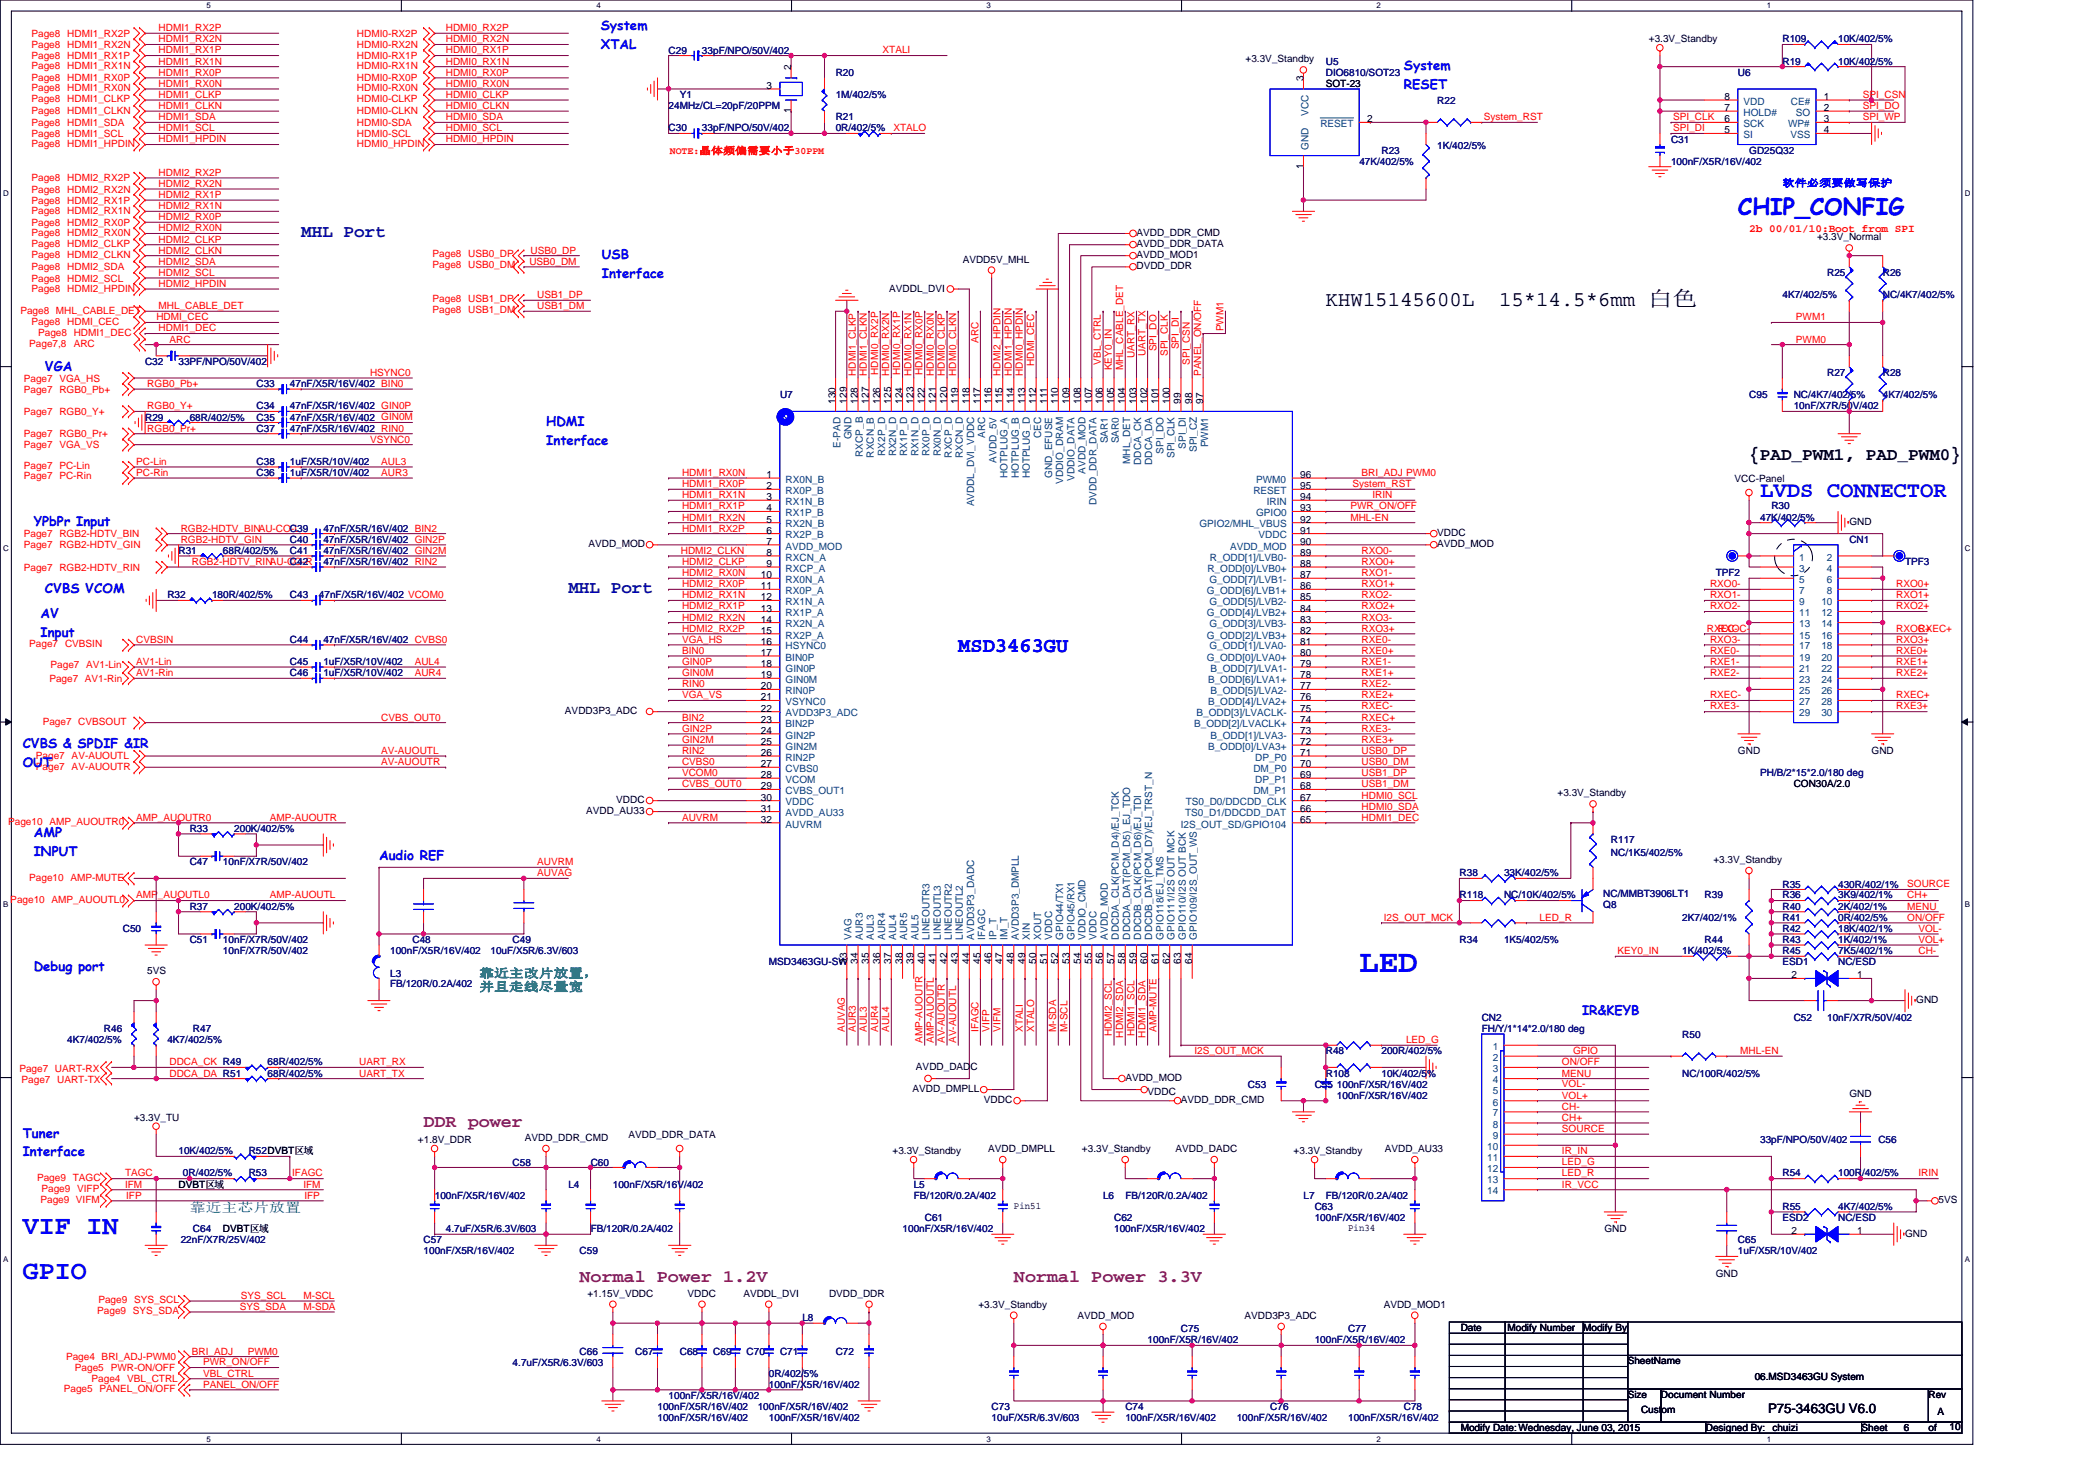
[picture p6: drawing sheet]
<svg xmlns="http://www.w3.org/2000/svg" width="297mm" height="210mm" viewBox="0 0 297 210" stroke-linecap="round" stroke-linejoin="round" font-family="sans-serif">
<defs><g id="words">
<text font-size="4.6" fill="#00f" x="194.7" y="139.3">LED</text>
<g font-size="3.8" fill="#00f">
<text x="3.3" y="176.8">VIF IN</text>
<text x="3.3" y="183.2">GPIO</text>
</g>
<text font-size="3.3" fill="#00f" x="248.9" y="30.8">CHIP_CONFIG</text>
<text font-size="3.2" fill="#00f" x="252.1" y="71.1">LVDS CONNECTOR</text>
<g font-size="3">
<text x="189.9" y="43.8">KHW15145600L</text>
<text x="214.7" y="43.8">15*14.5*6mm 白色</text>
</g>
<text font-size="3" fill="#00f" x="137.2" y="93.3">MSD3463GU</text>
<g font-size="2.5" fill="#0000a0">
<text x="43.1" y="34">MHL Port</text>
<text x="81.4" y="84.9">MHL Port</text>
</g>
<text font-size="2.5" x="250.5" y="65.8">{PAD_PWM1, PAD_PWM0}</text>
<g font-size="2.5" fill="#800080">
<text x="60.7" y="161.4">DDR power</text>
<text x="83" y="183.7">Normal Power 1.2V</text>
<text x="145.2" y="183.7">Normal Power 3.3V</text>
</g>
<g font-size="1.9" fill="#00f">
<text x="86" y="4.3">System</text>
<text x="86" y="7">XTAL</text>
<text x="201.1" y="10.1">System</text>
<text x="201.1" y="12.7">RESET</text>
<text x="86.2" y="37.1">USB</text>
<text x="86.2" y="39.8">Interface</text>
<text x="6.4" y="53.1">VGA</text>
<text x="78.2" y="61">HDMI</text>
<text x="78.2" y="63.7">Interface</text>
<text x="4.8" y="75.4">YPbPr Input</text>
<text x="5.8" y="88.6">AV</text>
<text x="6.4" y="84.9">CVBS VCOM</text>
<text x="5.8" y="91.2">Input</text>
<text x="3.3" y="107.2">CVBS &amp; SPDIF &amp;IR</text>
<text x="3.3" y="109.9">OUT</text>
<text x="4.8" y="120">AMP</text>
<text x="4.8" y="122.6">INPUT</text>
<text x="54.3" y="123.1">Audio REF</text>
<text x="4.8" y="139.1">Debug port</text>
<text x="226.6" y="145.4">IR&amp;KEYB</text>
<text x="3.3" y="163">Tuner</text>
<text x="3.3" y="165.6">Interface</text>
</g>
<text font-size="1.9" fill="#008040" x="27.2" y="173.5">靠近主芯片放置</text>
<text font-size="1.9" x="253.2" y="202.4">P75-3463GU V6.0</text>
<g font-size="1.7" fill="#008040">
<text x="68.6" y="140">靠近主改片放置，</text>
<text x="68.6" y="141.9">并且走线尽量宽</text>
</g>
<text font-size="1.6" fill="#f00" x="250.5" y="33.2">2b 00/01/10:Boot from SPI</text>
<g font-size="1.4" fill="#f00">
<text x="4.5" y="5.3">Page8 HDMI1_RX2P</text>
<text x="22.7" y="4.5">HDMI1_RX2P</text>
<text x="51.1" y="5.3">HDMI0-RX2P</text>
<text x="63.9" y="4.5">HDMI0_RX2P</text>
<text x="4.5" y="11.7">Page8 HDMI1_RX0P</text>
<text x="4.5" y="6.9">Page8 HDMI1_RX2N</text>
<text x="4.5" y="8.5">Page8 HDMI1_RX1P</text>
<text x="4.5" y="9.9">Page8 HDMI1_RX1N</text>
<text x="22.7" y="10.9">HDMI1_RX0P</text>
<text x="22.7" y="7.7">HDMI1_RX1P</text>
<text x="22.7" y="9.2">HDMI1_RX1N</text>
<text x="22.7" y="6.1">HDMI1_RX2N</text>
<text x="51.1" y="11.7">HDMI0-RX0P</text>
<text x="51.1" y="6.9">HDMI0-RX2N</text>
<text x="51.1" y="8.5">HDMI0-RX1P</text>
<text x="51.1" y="9.9">HDMI0-RX1N</text>
<text x="63.9" y="10.9">HDMI0_RX0P</text>
<text x="63.9" y="7.7">HDMI0_RX1P</text>
<text x="63.9" y="9.2">HDMI0_RX1N</text>
<text x="63.9" y="6.1">HDMI0_RX2N</text>
<text x="126.4" y="7.7">XTALI</text>
<text x="4.5" y="14.7">Page8 HDMI1_CLKP</text>
<text x="4.5" y="16.3">Page8 HDMI1_CLKN</text>
<text x="4.5" y="13.1">Page8 HDMI1_RX0N</text>
<text x="22.7" y="14">HDMI1_CLKP</text>
<text x="22.7" y="15.6">HDMI1_CLKN</text>
<text x="22.7" y="12.4">HDMI1_RX0N</text>
<text x="22.7" y="17.2">HDMI1_SDA</text>
<text x="51.1" y="14.7">HDMI0-CLKP</text>
<text x="51.1" y="16.3">HDMI0-CLKN</text>
<text x="51.1" y="13.1">HDMI0-RX0N</text>
<text x="63.9" y="14">HDMI0_CLKP</text>
<text x="63.9" y="15.6">HDMI0_CLKN</text>
<text x="63.9" y="12.4">HDMI0_RX0N</text>
<text x="63.9" y="17.2">HDMI0_SDA</text>
<text x="212.5" y="17.2">System_RST</text>
<text x="239.6" y="17.2">SPI_CLK</text>
<text x="266.8" y="17.2">SPI_WP</text>
<text x="266.8" y="15.6">SPI_DO</text>
<text x="266.8" y="14">SPI_CSN</text>
<text x="4.5" y="19.6">Page8 HDMI1_SCL</text>
<text x="4.5" y="21.1">Page8 HDMI1_HPDIN</text>
<text x="4.5" y="18">Page8 HDMI1_SDA</text>
<text x="22.7" y="18.8">HDMI1_SCL</text>
<text x="22.7" y="20.4">HDMI1_HPDIN</text>
<text x="51.1" y="19.6">HDMI0-SCL</text>
<text x="51.1" y="21.1">HDMI0_HPDIN</text>
<text x="51.1" y="18">HDMI0-SDA</text>
<text x="63.9" y="18.8">HDMI0_SCL</text>
<text x="63.9" y="20.4">HDMI0_HPDIN</text>
<text x="95.9" y="22.1">NOTE:晶体频偏需要小于30PPM</text>
<text x="128" y="18.8">XTALO</text>
<text x="239.6" y="18.8">SPI_DI</text>
<text x="4.5" y="26">Page8 HDMI2_RX2P</text>
<text x="4.5" y="27.6">Page8 HDMI2_RX2N</text>
<text x="4.5" y="29.2">Page8 HDMI2_RX1P</text>
<text x="22.7" y="25.2">HDMI2_RX2P</text>
<text x="22.7" y="28.4">HDMI2_RX1P</text>
<text x="22.7" y="30">HDMI2_RX1N</text>
<text x="22.7" y="26.8">HDMI2_RX2N</text>
<text x="4.5" y="35.4">Page8 HDMI2_CLKP</text>
<text x="4.5" y="32.4">Page8 HDMI2_RX0P</text>
<text x="4.5" y="33.8">Page8 HDMI2_RX0N</text>
<text x="4.5" y="30.6">Page8 HDMI2_RX1N</text>
<text x="22.7" y="31.5">HDMI2_RX0P</text>
<text x="22.7" y="34.7">HDMI2_CLKP</text>
<text x="22.7" y="33.1">HDMI2_RX0N</text>
<text x="4.5" y="37">Page8 HDMI2_CLKN</text>
<text x="4.5" y="40.3">Page8 HDMI2_SCL</text>
<text x="4.5" y="41.8">Page8 HDMI2_HPDIN</text>
<text x="4.5" y="38.7">Page8 HDMI2_SDA</text>
<text x="22.7" y="36.3">HDMI2_CLKN</text>
<text x="22.7" y="39.5">HDMI2_SCL</text>
<text x="22.7" y="41.1">HDMI2_HPDIN</text>
<text x="22.7" y="37.9">HDMI2_SDA</text>
<text x="62" y="36.8">Page8 USB0_DP</text>
<text x="62" y="38.4">Page8 USB0_DM</text>
<text x="75.8" y="37.9">USB0_DM</text>
<text x="76" y="36.3">USB0_DP</text>
<text x="2.9" y="44.9">Page8 MHL_CABLE_DET</text>
<text x="4.5" y="46.5">Page8 HDMI_CEC</text>
<text x="22.4" y="45.9">HDMI_CEC</text>
<text x="22.7" y="47.5">HDMI1_DEC</text>
<text x="22.7" y="44.3">MHL_CABLE_DET</text>
<text x="62" y="44.8">Page8 USB1_DM</text>
<text x="62" y="43.2">Page8 USB1_DP</text>
<text x="76.9" y="42.7">USB1_DP</text>
<text x="76.9" y="44.3">USB1_DM</text>
<text x="175.2" y="47.5" transform="rotate(-90 175.2 47.5)">PWM1</text>
<text x="257.2" y="45.9">PWM1</text>
<text x="4.2" y="49.7">Page7,8</text>
<text x="5.5" y="48.1">Page8 HDMI1_DEC</text>
<text x="10.6" y="49.7">ARC</text>
<text x="24.3" y="49.1">ARC</text>
<text x="53" y="53.8">HSYNC0</text>
<text x="122.6" y="53.8" transform="rotate(-90 122.6 53.8)">HDMI1_CLKP</text>
<text x="124.2" y="53.8" transform="rotate(-90 124.2 53.8)">HDMI1_CLKN</text>
<text x="125.8" y="53.7" transform="rotate(-90 125.8 53.7)">HDMI0_RX2P</text>
<text x="127.4" y="53.8" transform="rotate(-90 127.4 53.8)">HDMI0_RX2N</text>
<text x="128.9" y="53.7" transform="rotate(-90 128.9 53.7)">HDMI0_RX1P</text>
<text x="130.6" y="53.8" transform="rotate(-90 130.6 53.8)">HDMI0_RX1N</text>
<text x="132.1" y="53.7" transform="rotate(-90 132.1 53.7)">HDMI0_RX0P</text>
<text x="133.7" y="53.8" transform="rotate(-90 133.7 53.8)">HDMI0_RX0N</text>
<text x="135.3" y="53.8" transform="rotate(-90 135.3 53.8)">HDMI0_CLKP</text>
<text x="136.9" y="53.8" transform="rotate(-90 136.9 53.8)">HDMI0_CLKN</text>
<text x="140.1" y="49.1" transform="rotate(-90 140.1 49.1)">ARC</text>
<text x="143.3" y="53.8" transform="rotate(-90 143.3 53.8)">HDMI2_HPDIN</text>
<text x="144.9" y="53.8" transform="rotate(-90 144.9 53.8)">HDMI1_HPDIN</text>
<text x="146.5" y="53.8" transform="rotate(-90 146.5 53.8)">HDMI0_HPDIN</text>
<text x="148.1" y="52.4" transform="rotate(-90 148.1 52.4)">HDMI_CEC</text>
<text x="157.7" y="52.2" transform="rotate(-90 157.7 52.2)">VBL_CTRL</text>
<text x="159.3" y="53" transform="rotate(-90 159.3 53)">KEY0_IN</text>
<text x="160.9" y="53" transform="rotate(-90 160.9 53)">MHL_CABLE_DET</text>
<text x="162.5" y="51.3" transform="rotate(-90 162.5 51.3)">UART_RX</text>
<text x="164" y="51" transform="rotate(-90 164 51)">UART_TX</text>
<text x="165.6" y="50.3" transform="rotate(-90 165.6 50.3)">SPI_DO</text>
<text x="167.2" y="51" transform="rotate(-90 167.2 51)">SPI_CLK</text>
<text x="168.8" y="50" transform="rotate(-90 168.8 50)">SPI_DI</text>
<text x="170.4" y="52.2" transform="rotate(-90 170.4 52.2)">SPI_CSN</text>
<text x="172" y="53.8" transform="rotate(-90 172 53.8)">PANEL_ON/OFF</text>
<text x="257.2" y="49.1">PWM0</text>
<text x="3.4" y="54.7">Page7 VGA_HS</text>
<text x="3.4" y="59.4">Page7 RGB0_Y+</text>
<text x="3.4" y="56.3">Page7 RGB0_Pb+</text>
<text x="21.1" y="58.6">RGB0_Y+</text>
<text x="21.1" y="55.4">RGB0_Pb+</text>
<text x="3.4" y="64.2">Page7 VGA_VS</text>
<text x="3.4" y="62.6">Page7 RGB0_Pr+</text>
<text x="21.1" y="61.8">RGB0_Pr+</text>
<text x="53" y="63.4">VSYNC0</text>
<text x="3.4" y="67.2">Page7 PC-Lin</text>
<text x="3.4" y="68.7">Page7 PC-Rin</text>
<text x="19.5" y="68.2">PC-Rin</text>
<text x="19.5" y="66.6">PC-Lin</text>
<text x="54.6" y="66.6">AUL3</text>
<text x="54.6" y="68.2">AUR3</text>
<text x="97.7" y="71.4">HDMI1_RX1N</text>
<text x="97.7" y="69.8">HDMI1_RX0P</text>
<text x="97.7" y="68.2">HDMI1_RX0N</text>
<text x="193.7" y="69.8">System_RST</text>
<text x="195" y="68.2">BRI_ADJ PWM0</text>
<text x="196.6" y="71.4">IRIN</text>
<text x="3.4" y="76.9">Page7 RGB2-HDTV_BIN</text>
<text x="25.9" y="77.7">RGB2-HDTV_GIN</text>
<text x="25.9" y="76.1">RGB2-HDTV_BINAU-CO-L</text>
<text x="97.7" y="74.6">HDMI1_RX2N</text>
<text x="97.7" y="73">HDMI1_RX1P</text>
<text x="97.7" y="76.1">HDMI1_RX2P</text>
<text x="193.4" y="73">PWR_ON/OFF</text>
<text x="193.4" y="74.6">MHL-EN</text>
<text x="3.4" y="81.7">Page7 RGB2-HDTV_RIN</text>
<text x="3.4" y="78.5">Page7 RGB2-HDTV_GIN</text>
<text x="27.5" y="80.9">RGB2-HDTV_RINAU-CO-R</text>
<text x="97.5" y="79.3">HDMI2_CLKN</text>
<text x="97.7" y="80.9">HDMI2_CLKP</text>
<text x="97.7" y="82.5">HDMI2_RX0N</text>
<text x="195" y="82.5">RXO1-</text>
<text x="195" y="79.3">RXO0-</text>
<text x="195" y="80.9">RXO0+</text>
<text x="97.7" y="85.7">HDMI2_RX1N</text>
<text x="97.7" y="88.9">HDMI2_RX2N</text>
<text x="97.7" y="87.3">HDMI2_RX1P</text>
<text x="97.7" y="84.1">HDMI2_RX0P</text>
<text x="195" y="84.1">RXO1+</text>
<text x="195" y="85.7">RXO2-</text>
<text x="195" y="87.3">RXO2+</text>
<text x="195" y="88.9">RXO3-</text>
<text x="244.9" y="87.3">RXO2-</text>
<text x="244.9" y="85.7">RXO1-</text>
<text x="244.9" y="84.1">RXO0-</text>
<text x="271.6" y="84.1">RXO0+</text>
<text x="271.6" y="87.3">RXO2+</text>
<text x="271.6" y="85.7">RXO1+</text>
<text x="4.2" y="92.7">Page7 CVBSIN</text>
<text x="7.2" y="95.7">Page7 AV1-Lin</text>
<text x="19.5" y="95.2">AV1-Lin</text>
<text x="19.5" y="92.1">CVBSIN</text>
<text x="59.4" y="95.2">AUL4</text>
<text x="97.7" y="93.7">BIN0</text>
<text x="97.7" y="95.2">GIN0P</text>
<text x="97.7" y="92.1">VGA_HS</text>
<text x="97.7" y="90.5">HDMI2_RX2P</text>
<text x="195" y="93.7">RXE0+</text>
<text x="195" y="95.2">RXE1-</text>
<text x="195" y="92.1">RXE0-</text>
<text x="195" y="90.5">RXO3+</text>
<text x="244.5" y="90.5">RXEC-</text>
<text x="244.9" y="95.2">RXE1-</text>
<text x="244.9" y="93.7">RXE0-</text>
<text x="244.9" y="92.1">RXO3-</text>
<text x="246" y="90.5">RXOC-</text>
<text x="271.6" y="93.7">RXE0+</text>
<text x="271.6" y="92.1">RXO3+</text>
<text x="271.6" y="90.5">RXOC+</text>
<text x="271.6" y="95.2">RXE1+</text>
<text x="274.8" y="90.5">RXEC+</text>
<text x="7.1" y="97.6">Page7 AV1-Rin</text>
<text x="19.5" y="96.9">AV1-Rin</text>
<text x="59.4" y="96.9">AUR4</text>
<text x="97.7" y="100">VGA_VS</text>
<text x="97.7" y="98.4">RIN0</text>
<text x="97.7" y="96.9">GIN0M</text>
<text x="195" y="101.6">RXEC-</text>
<text x="195" y="98.4">RXE2-</text>
<text x="195" y="96.9">RXE1+</text>
<text x="195" y="100">RXE2+</text>
<text x="244.9" y="96.9">RXE2-</text>
<text x="244.9" y="101.6">RXE3-</text>
<text x="244.9" y="100">RXEC-</text>
<text x="271.6" y="100">RXEC+</text>
<text x="271.6" y="101.6">RXE3+</text>
<text x="271.6" y="96.9">RXE2+</text>
<text x="6.1" y="103.9">Page7 CVBSOUT</text>
<text x="54.6" y="103.2">CVBS_OUT0</text>
<text x="54.6" y="108">AV-AUOUTL</text>
<text x="97.7" y="108">RIN2</text>
<text x="97.7" y="104.8">GIN2P</text>
<text x="97.7" y="106.4">GIN2M</text>
<text x="97.7" y="103.2">BIN2</text>
<text x="195" y="104.8">RXE3-</text>
<text x="195" y="106.4">RXE3+</text>
<text x="195" y="103.2">RXEC+</text>
<text x="195" y="108">USB0_DP</text>
<text x="5.1" y="108.6">Page7 AV-AUOUTL</text>
<text x="5.1" y="110.2">Page7 AV-AUOUTR</text>
<text x="54.6" y="109.6">AV-AUOUTR</text>
<text x="97.7" y="112.8">CVBS_OUT0</text>
<text x="97.7" y="111.2">VCOM0</text>
<text x="97.7" y="109.6">CVBS0</text>
<text x="195" y="112.8">USB1_DM</text>
<text x="195" y="111.2">USB1_DP</text>
<text x="195" y="109.6">USB0_DM</text>
<text x="1.2" y="118.2">Page10 AMP_AUOUTR0</text>
<text x="19.5" y="117.6">AMP_AUOUTR0</text>
<text x="38.6" y="117.6">AMP-AUOUTR</text>
<text x="97.7" y="117.6">AUVRM</text>
<text x="195" y="117.6">HDMI1_DEC</text>
<text x="195" y="116">HDMI0_SDA</text>
<text x="195" y="114.4">HDMI0_SCL</text>
<text x="76.9" y="125.5">AUVAG</text>
<text x="76.9" y="123.9">AUVRM</text>
<text x="1.5" y="129.3">Page10 AMP_AUOUTL0</text>
<text x="4.2" y="126.2">Page10 AMP-MUTE</text>
<text x="19.5" y="128.7">AMP_AUOUTL0</text>
<text x="38.6" y="128.7">AMP-AUOUTL</text>
<text x="198.2" y="131.9">I2S_OUT_MCK</text>
<text x="220.5" y="131.9">LED_R</text>
<text x="273.2" y="127.1">SOURCE</text>
<text x="273.2" y="130.3">MENU</text>
<text x="273.2" y="131.9">ON/OFF</text>
<text x="273.2" y="128.7">CH+</text>
<text x="231.7" y="136.7">KEY0_IN</text>
<text x="274.8" y="135.1">VOL+</text>
<text x="274.8" y="136.7">CH-</text>
<text x="274.8" y="133.5">VOL-</text>
<text x="121" y="147.8" transform="rotate(-90 121 147.8)">AUVAG</text>
<text x="122.6" y="147.8" transform="rotate(-90 122.6 147.8)">AUR3</text>
<text x="124.2" y="147.8" transform="rotate(-90 124.2 147.8)">AUL3</text>
<text x="125.8" y="147.8" transform="rotate(-90 125.8 147.8)">AUR4</text>
<text x="127.4" y="147.8" transform="rotate(-90 127.4 147.8)">AUL4</text>
<text x="132.1" y="149.4" transform="rotate(-90 132.1 149.4)">AMP-AUOUTR</text>
<text x="133.7" y="149.4" transform="rotate(-90 133.7 149.4)">AMP-AUOUTL</text>
<text x="135.3" y="149.4" transform="rotate(-90 135.3 149.4)">AV-AUOUTR</text>
<text x="136.9" y="149.4" transform="rotate(-90 136.9 149.4)">AV-AUOUTL</text>
<text x="140.1" y="147.8" transform="rotate(-90 140.1 147.8)">IFAGC</text>
<text x="141.7" y="147.8" transform="rotate(-90 141.7 147.8)">VIFP</text>
<text x="143.3" y="147.8" transform="rotate(-90 143.3 147.8)">VIFM</text>
<text x="146.5" y="147.8" transform="rotate(-90 146.5 147.8)">XTALI</text>
<text x="148.1" y="147.8" transform="rotate(-90 148.1 147.8)">XTALO</text>
<text x="151.3" y="147.8" transform="rotate(-90 151.3 147.8)">M-SDA</text>
<text x="152.9" y="147.8" transform="rotate(-90 152.9 147.8)">M-SCL</text>
<text x="159.3" y="148.4" transform="rotate(-90 159.3 148.4)">HDMI2_SCL</text>
<text x="160.9" y="148.6" transform="rotate(-90 160.9 148.6)">HDMI2_SDA</text>
<text x="162.5" y="148.4" transform="rotate(-90 162.5 148.4)">HDMI1_SCL</text>
<text x="164" y="148.6" transform="rotate(-90 164 148.6)">HDMI1_SDA</text>
<text x="165.6" y="147.8" transform="rotate(-90 165.6 147.8)">AMP-MUTE</text>
<text x="201.4" y="149.4">LED_G</text>
<text x="2.8" y="153.6">Page7 UART-RX</text>
<text x="3.1" y="155.1">Page7 UART-TX</text>
<text x="24.3" y="154.2">DDCA_DA R51</text>
<text x="24.3" y="152.6">DDCA_CK R49</text>
<text x="51.4" y="154.2">UART_TX</text>
<text x="51.4" y="152.6">UART_RX</text>
<text x="171.1" y="151">I2S_OUT_MCK</text>
<text x="223.7" y="154.2">MENU</text>
<text x="223.7" y="152.6">ON/OFF</text>
<text x="223.7" y="155.8">VOL-</text>
<text x="225.3" y="151">GPIO</text>
<text x="249.2" y="151">MHL-EN</text>
<text x="223.7" y="160.5">CH+</text>
<text x="223.7" y="157.4">VOL+</text>
<text x="223.7" y="159">CH-</text>
<text x="223.7" y="162.2">SOURCE</text>
<text x="223.7" y="165.3">IR_IN</text>
<text x="223.7" y="166.9">LED_G</text>
<text x="5.3" y="169.2">Page9 TAGC</text>
<text x="5.8" y="172.4">Page9 VIFM</text>
<text x="5.9" y="170.8">Page9 VIFP</text>
<text x="17.9" y="170.1">IFM</text>
<text x="17.9" y="168.5">TAGC</text>
<text x="18.1" y="171.7">IFP</text>
<text x="41.8" y="168.5">IFAGC</text>
<text x="43.5" y="170.1">IFM</text>
<text x="43.6" y="171.7">IFP</text>
<text x="223.7" y="170.1">IR_VCC</text>
<text x="223.7" y="168.5">LED_R</text>
<text x="274.8" y="168.5">IRIN</text>
<text x="13.9" y="188.3">Page9 SYS_SDA</text>
<text x="14.1" y="186.7">Page9 SYS_SCL</text>
<text x="34.4" y="187.6">SYS_SDA</text>
<text x="34.5" y="186">SYS_SCL</text>
<text x="43.5" y="186">M-SCL</text>
<text x="43.5" y="187.6">M-SDA</text>
<text x="9.5" y="194.8">Page4 BRI_ADJ-PWM0</text>
<text x="10.7" y="196.4">Page5 PWR-ON/OFF</text>
<text x="13.1" y="198">Page4 VBL_CTRL</text>
<text x="27.5" y="194">BRI_ADJ</text>
<text x="29.1" y="197.2">VBL_CTRL</text>
<text x="29.1" y="195.6">PWR_ON/OFF</text>
<text x="35.5" y="194">PWM0</text>
<text x="9.1" y="199.4">Page5 PANEL_ON/OFF</text>
<text x="29.1" y="198.8">PANEL_ON/OFF</text>
</g>
<g font-size="1.4" fill="#000080">
<text x="95.8" y="7.7">C29</text>
<text x="100.5" y="7.7">33pF/NPO/50V/402</text>
<text x="119.7" y="10.9">R20</text>
<text x="189.9" y="9.2">U5</text>
<text x="189.9" y="10.9">DIO6810/SOT23</text>
<text x="248.9" y="10.9">U6</text>
<text x="255.3" y="6.1">R109</text>
<text x="255.3" y="9.2">R19</text>
<text x="263.3" y="6.1">10K/402/5%</text>
<text x="263.3" y="9.2">10K/402/5%</text>
<text x="95.8" y="15.6">24MHz/CL=20pF/20PPM</text>
<text x="97.4" y="14">Y1</text>
<text x="119.7" y="14">1M/402/5%</text>
<text x="119.7" y="17.2">R21</text>
<text x="205.8" y="14.8">R22</text>
<text x="95.8" y="18.8">C30</text>
<text x="100.5" y="18.8">33pF/NPO/50V/402</text>
<text x="119.7" y="18.8">0R/402/5%</text>
<text x="194.7" y="23.6">47K/402/5%</text>
<text x="197.9" y="22">R23</text>
<text x="205.8" y="21.4">1K/402/5%</text>
<text x="239.3" y="20.4">C31</text>
<text x="239.3" y="23.6">100nF/X5R/16V/402</text>
<text x="250.5" y="22">GD25Q32</text>
<text x="261.7" y="39.5">R25</text>
<text x="269.7" y="39.5">R26</text>
<text x="255.3" y="42.7">4K7/402/5%</text>
<text x="269.7" y="42.7">NC/4K7/402/5%</text>
<text x="20.8" y="52.3">C32</text>
<text x="25.6" y="52.3">33PF/NPO/50V/402</text>
<text x="261.7" y="53.8">R27</text>
<text x="269.7" y="53.8">R28</text>
<text x="36.7" y="55.5">C33</text>
<text x="36.7" y="58.6">C34</text>
<text x="41.5" y="55.5">47nF/X5R/16V/402 BIN0</text>
<text x="41.5" y="58.6">47nF/X5R/16V/402 GIN0P</text>
<text x="111.7" y="57">U7</text>
<text x="250.5" y="57">C95</text>
<text x="256.9" y="57">NC/4K7/402/5%</text>
<text x="256.9" y="58.6">10nF/X7R/50V/402</text>
<text x="269.7" y="57">4K7/402/5%</text>
<text x="20.8" y="60.2">R29</text>
<text x="27.2" y="60.2">68R/402/5%</text>
<text x="36.7" y="61.8">C37</text>
<text x="36.7" y="60.2">C35</text>
<text x="41.5" y="61.8">47nF/X5R/16V/402 RIN0</text>
<text x="41.5" y="60.2">47nF/X5R/16V/402 GIN0M</text>
<text x="36.7" y="66.6">C38</text>
<text x="36.7" y="68.2">C36</text>
<text x="41.5" y="66.6">1uF/X5R/10V/402</text>
<text x="41.5" y="68.2">1uF/X5R/10V/402</text>
<text x="41.5" y="76.2">C39</text>
<text x="41.5" y="77.7">C40</text>
<text x="46.3" y="76.2">47nF/X5R/16V/402 BIN2</text>
<text x="46.3" y="77.7">47nF/X5R/16V/402 GIN2P</text>
<text x="252.1" y="74.6">47K/402/5%</text>
<text x="253.7" y="73">R30</text>
<text x="264.9" y="77.7">CN1</text>
<text x="25.6" y="79.3">R31</text>
<text x="31.9" y="79.3">68R/402/5%</text>
<text x="41.5" y="80.9">C42</text>
<text x="41.5" y="79.3">C41</text>
<text x="46.3" y="80.9">47nF/X5R/16V/402 RIN2</text>
<text x="46.3" y="79.3">47nF/X5R/16V/402 GIN2M</text>
<text x="245.7" y="82.5">TPF2</text>
<text x="272.8" y="80.9">TPF3</text>
<text x="24" y="85.7">R32</text>
<text x="30.4" y="85.7">180R/402/5%</text>
<text x="41.5" y="85.7">C43</text>
<text x="45.7" y="85.7">47nF/X5R/16V/402 VCOM0</text>
<text x="41.5" y="95.3">C45</text>
<text x="41.5" y="92.1">C44</text>
<text x="46.3" y="95.3">1uF/X5R/10V/402</text>
<text x="46.3" y="92.1">47nF/X5R/16V/402 CVBS0</text>
<text x="41.5" y="96.9">C46</text>
<text x="46.3" y="96.9">1uF/X5R/10V/402</text>
<text x="252.1" y="111.2">PH/B/2*15*2.0/180 deg</text>
<text x="27.2" y="119.1">R33</text>
<text x="33.5" y="119.1">200K/402/5%</text>
<text x="27.2" y="123.9">C47</text>
<text x="31.9" y="123.9">10nF/X7R/50V/402</text>
<text x="209" y="125.5">R38</text>
<text x="215.4" y="125.5">33K/402/5%</text>
<text x="230.7" y="120.7">R117</text>
<text x="230.7" y="122.7">NC/1K5/402/5%</text>
<text x="27.2" y="130.3">R37</text>
<text x="33.5" y="130.3">200K/402/5%</text>
<text x="209" y="128.7">R118</text>
<text x="215.4" y="128.7">NC/10K/402/5%</text>
<text x="229.6" y="130">Q8</text>
<text x="229.6" y="128.5">NC/MMBT3906LT1</text>
<text x="240.9" y="131.9">2K7/402/1%</text>
<text x="244.1" y="128.7">R39</text>
<text x="255.3" y="130.3">R40</text>
<text x="255.3" y="127.1">R35</text>
<text x="255.3" y="131.9">R41</text>
<text x="255.3" y="128.7">R36</text>
<text x="263.3" y="130.3">2K/402/1%</text>
<text x="263.3" y="127.1">430R/402/1%</text>
<text x="263.3" y="131.9">0R/402/5%</text>
<text x="263.3" y="128.7">3K9/402/1%</text>
<text x="17.6" y="133.5">C50</text>
<text x="27.2" y="135.1">C51</text>
<text x="31.9" y="135.1">10nF/X7R/50V/402</text>
<text x="31.9" y="136.7">10nF/X7R/50V/402</text>
<text x="55.9" y="136.7">100nF/X5R/16V/402</text>
<text x="59.1" y="135.1">C48</text>
<text x="70.2" y="136.7">10uF/X5R/6.3V/603</text>
<text x="73.4" y="135.1">C49</text>
<text x="209" y="135.1">R34</text>
<text x="215.4" y="135.1">1K5/402/5%</text>
<text x="240.9" y="136.7">1K/402/5%</text>
<text x="244.1" y="135.1">R44</text>
<text x="255.3" y="136.7">R45</text>
<text x="255.3" y="135.1">R43</text>
<text x="255.3" y="133.5">R42</text>
<text x="263.3" y="136.7">7K5/402/1%</text>
<text x="263.3" y="135.1">1K/402/1%</text>
<text x="263.3" y="133.5">18K/402/1%</text>
<text x="55.9" y="139.9">L3</text>
<text x="55.9" y="141.4">FB/120R/0.2A/402</text>
<text x="110.1" y="138.3">MSD3463GU-SW</text>
<text x="255.3" y="138.3">ESD1</text>
<text x="263.3" y="138.3">NC/ESD</text>
<text x="9.6" y="149.4">4K7/402/5%</text>
<text x="14.9" y="147.8">R46</text>
<text x="24" y="149.4">4K7/402/5%</text>
<text x="27.6" y="147.8">R47</text>
<text x="212.2" y="146.2">CN2</text>
<text x="212.2" y="147.8">FH/Y/1*14*2.0/180 deg</text>
<text x="240.9" y="148.6">R50</text>
<text x="256.9" y="146.2">C52</text>
<text x="261.7" y="146.2">10nF/X7R/50V/402</text>
<text x="38.3" y="154.2">68R/402/5%</text>
<text x="38.3" y="152.6">68R/402/5%</text>
<text x="178.7" y="155.8">C53</text>
<text x="188.3" y="155.8">C55</text>
<text x="189.9" y="151">R48</text>
<text x="189.9" y="154.2">R108</text>
<text x="191.5" y="155.8">100nF/X5R/16V/402</text>
<text x="197.9" y="154.2">10K/402/5%</text>
<text x="197.9" y="151">200R/402/5%</text>
<text x="240.9" y="154.2">NC/100R/402/5%</text>
<text x="191.5" y="157.4">100nF/X5R/16V/402</text>
<text x="25.6" y="165.3">10K/402/5%</text>
<text x="35.6" y="165.3">R52DVBT区域</text>
<text x="73.4" y="166.9">C58</text>
<text x="84.6" y="166.9">C60</text>
<text x="252.1" y="163.7">33pF/NPO/50V/402</text>
<text x="269" y="163.7">C56</text>
<text x="26.2" y="168.5">0R/402/5%</text>
<text x="35.6" y="168.5">R53</text>
<text x="62.3" y="171.7">100nF/X5R/16V/402</text>
<text x="81.4" y="170.1">L4</text>
<text x="87.8" y="170.1">100nF/X5R/16V/402</text>
<text x="130.9" y="170.1">L5</text>
<text x="130.9" y="171.7">FB/120R/0.2A/402</text>
<text x="158" y="171.7">L6</text>
<text x="161.2" y="171.7">FB/120R/0.2A/402</text>
<text x="186.7" y="171.7">L7</text>
<text x="188.3" y="173.3">C63</text>
<text x="189.9" y="171.7">FB/120R/0.2A/402</text>
<text x="255.3" y="168.5">R54</text>
<text x="255.3" y="173.3">R55</text>
<text x="263.3" y="168.5">100R/402/5%</text>
<text x="263.3" y="173.3">4K7/402/5%</text>
<text x="25.9" y="178.1">22nF/X7R/25V/402</text>
<text x="27.6" y="176.5">C64</text>
<text x="60.7" y="178.1">C57</text>
<text x="60.7" y="179.7">100nF/X5R/16V/402</text>
<text x="63.9" y="176.5">4.7uF/X5R/6.3V/603</text>
<text x="83" y="179.7">C59</text>
<text x="84.6" y="176.5">FB/120R/0.2A/402</text>
<text x="129.3" y="176.5">100nF/X5R/16V/402</text>
<text x="132.5" y="174.9">C61</text>
<text x="159.6" y="174.9">C62</text>
<text x="159.6" y="176.5">100nF/X5R/16V/402</text>
<text x="188.3" y="174.9">100nF/X5R/16V/402</text>
<text x="248.9" y="178.1">C65</text>
<text x="248.9" y="179.7">1uF/X5R/10V/402</text>
<text x="255.3" y="174.9">ESD2</text>
<text x="263.3" y="174.9">NC/ESD</text>
<text x="114.9" y="189.2">L8</text>
<text x="169.1" y="190.8">C75</text>
<text x="193.1" y="190.8">C77</text>
<text x="73.4" y="195.6">4.7uF/X5R/6.3V/603</text>
<text x="83" y="194">C66</text>
<text x="91" y="194">C67</text>
<text x="97.4" y="194">C68</text>
<text x="102.1" y="194">C69</text>
<text x="106.9" y="194">C70</text>
<text x="110.1" y="197.2">0R/402/5%</text>
<text x="111.7" y="194">C71</text>
<text x="119.7" y="194">C72</text>
<text x="164.4" y="192.4">100nF/X5R/16V/402</text>
<text x="188.3" y="192.4">100nF/X5R/16V/402</text>
<text x="94.2" y="203.6">100nF/X5R/16V/402</text>
<text x="94.2" y="202">100nF/X5R/16V/402</text>
<text x="95.8" y="200.4">100nF/X5R/16V/402</text>
<text x="108.5" y="202">100nF/X5R/16V/402</text>
<text x="110.1" y="203.6">100nF/X5R/16V/402</text>
<text x="110.1" y="198.8">100nF/X5R/16V/402</text>
<text x="142" y="202">C73</text>
<text x="142" y="203.6">10uF/X5R/6.3V/603</text>
<text x="161.2" y="202">C74</text>
<text x="161.2" y="203.6">100nF/X5R/16V/402</text>
<text x="177.1" y="203.6">100nF/X5R/16V/402</text>
<text x="181.9" y="202">C76</text>
<text x="193.1" y="203.6">100nF/X5R/16V/402</text>
<text x="201.1" y="202">C78</text>
</g>
<g font-size="1.4">
<text x="113.3" y="10.1" transform="rotate(-90 113.3 10.1)">2</text>
<text x="178.4" y="8.9">+3.3V_Standby</text>
<text x="186.7" y="11.6" transform="rotate(-90 186.7 11.6)">3</text>
<text x="236.2" y="6.1">+3.3V_Standby</text>
<text x="109.8" y="12.7">3</text>
<text x="113.3" y="16.3" transform="rotate(-90 113.3 16.3)">1</text>
<text x="189.9" y="12.5">SOT-23</text>
<text x="195.8" y="17.5">2</text>
<text x="247" y="17.5">6</text>
<text x="247" y="15.9">7</text>
<text x="247" y="14.3">8</text>
<text x="261.2" y="15.9">2</text>
<text x="261.2" y="17.5">3</text>
<text x="261.2" y="14.3">1</text>
<text x="247" y="19.1">5</text>
<text x="261.2" y="19.1">4</text>
<text x="186.7" y="24.2" transform="rotate(-90 186.7 24.2)">1</text>
<text x="162.8" y="35.4">AVDD_DDR_DATA</text>
<text x="162.8" y="33.8">AVDD_DDR_CMD</text>
<text x="260.2" y="34.4">+3.3V_Normal</text>
<text x="127.4" y="41.8">AVDDL_DVI</text>
<text x="137.9" y="37.6">AVDD5V_MHL</text>
<text x="162.8" y="37">AVDD_MOD1</text>
<text x="162.8" y="38.6">DVDD_DDR</text>
<text x="119.7" y="57.8" transform="rotate(-90 119.7 57.8)">130</text>
<text x="121.3" y="57.8" transform="rotate(-90 121.3 57.8)">129</text>
<text x="122.9" y="57.8" transform="rotate(-90 122.9 57.8)">128</text>
<text x="124.5" y="57.8" transform="rotate(-90 124.5 57.8)">127</text>
<text x="126.1" y="57.8" transform="rotate(-90 126.1 57.8)">126</text>
<text x="127.7" y="57.8" transform="rotate(-90 127.7 57.8)">125</text>
<text x="129.2" y="57.8" transform="rotate(-90 129.2 57.8)">124</text>
<text x="130.8" y="57.8" transform="rotate(-90 130.8 57.8)">123</text>
<text x="132.4" y="57.8" transform="rotate(-90 132.4 57.8)">122</text>
<text x="134" y="57.8" transform="rotate(-90 134 57.8)">121</text>
<text x="135.6" y="57.8" transform="rotate(-90 135.6 57.8)">120</text>
<text x="137.2" y="57.8" transform="rotate(-90 137.2 57.8)">119</text>
<text x="138.8" y="57.8" transform="rotate(-90 138.8 57.8)">118</text>
<text x="140.4" y="57.8" transform="rotate(-90 140.4 57.8)">117</text>
<text x="142" y="57.8" transform="rotate(-90 142 57.8)">116</text>
<text x="143.6" y="57.8" transform="rotate(-90 143.6 57.8)">115</text>
<text x="145.2" y="57.8" transform="rotate(-90 145.2 57.8)">114</text>
<text x="146.8" y="57.8" transform="rotate(-90 146.8 57.8)">113</text>
<text x="148.4" y="57.8" transform="rotate(-90 148.4 57.8)">112</text>
<text x="150" y="57.8" transform="rotate(-90 150 57.8)">111</text>
<text x="151.6" y="57.8" transform="rotate(-90 151.6 57.8)">110</text>
<text x="153.2" y="57.8" transform="rotate(-90 153.2 57.8)">109</text>
<text x="154.8" y="57.8" transform="rotate(-90 154.8 57.8)">108</text>
<text x="156.4" y="57.8" transform="rotate(-90 156.4 57.8)">107</text>
<text x="158" y="57.8" transform="rotate(-90 158 57.8)">106</text>
<text x="159.6" y="57.8" transform="rotate(-90 159.6 57.8)">105</text>
<text x="161.2" y="57.8" transform="rotate(-90 161.2 57.8)">104</text>
<text x="162.8" y="57.8" transform="rotate(-90 162.8 57.8)">103</text>
<text x="164.3" y="57.8" transform="rotate(-90 164.3 57.8)">102</text>
<text x="165.9" y="57.8" transform="rotate(-90 165.9 57.8)">101</text>
<text x="167.5" y="57.8" transform="rotate(-90 167.5 57.8)">100</text>
<text x="169.1" y="57.8" transform="rotate(-90 169.1 57.8)">99</text>
<text x="170.7" y="57.8" transform="rotate(-90 170.7 57.8)">98</text>
<text x="172.3" y="57.8" transform="rotate(-90 172.3 57.8)">97</text>
<text x="109.8" y="71.6">3</text>
<text x="109.8" y="70.1">2</text>
<text x="109.8" y="68.5">1</text>
<text x="186.2" y="71.6">94</text>
<text x="186.2" y="70.1">95</text>
<text x="186.2" y="68.5">96</text>
<text x="248.4" y="69">VCC-Panel</text>
<text x="109.8" y="73.3">4</text>
<text x="109.8" y="74.8">5</text>
<text x="109.8" y="76.4">6</text>
<text x="186.2" y="76.4">91</text>
<text x="186.2" y="74.8">92</text>
<text x="186.2" y="73.3">93</text>
<text x="205.8" y="76.8">VDDC</text>
<text x="264.9" y="75.2">GND</text>
<text x="84.3" y="78.4">AVDD_MOD</text>
<text x="109" y="82.8">10</text>
<text x="109.8" y="78">7</text>
<text x="109.8" y="79.6">8</text>
<text x="109.8" y="81.2">9</text>
<text x="186.2" y="78">90</text>
<text x="186.2" y="81.2">88</text>
<text x="186.2" y="79.6">89</text>
<text x="186.2" y="82.8">87</text>
<text x="205.8" y="78.4">AVDD_MOD</text>
<text x="109" y="84.4">11</text>
<text x="109" y="86">12</text>
<text x="109" y="87.6">13</text>
<text x="109" y="89.2">14</text>
<text x="186.2" y="89.2">83</text>
<text x="186.2" y="84.4">86</text>
<text x="186.2" y="87.6">84</text>
<text x="186.2" y="86">85</text>
<text x="109" y="95.5">18</text>
<text x="109" y="90.8">15</text>
<text x="109" y="92.4">16</text>
<text x="109" y="94">17</text>
<text x="186.2" y="95.5">79</text>
<text x="186.2" y="94">80</text>
<text x="186.2" y="92.4">81</text>
<text x="186.2" y="90.8">82</text>
<text x="109" y="97.1">19</text>
<text x="109" y="98.7">20</text>
<text x="109" y="101.9">22</text>
<text x="109" y="100.3">21</text>
<text x="186.2" y="101.9">75</text>
<text x="186.2" y="98.7">77</text>
<text x="186.2" y="100.3">76</text>
<text x="186.2" y="97.1">78</text>
<text x="80.9" y="102.3">AVDD3P3_ADC</text>
<text x="109" y="103.5">23</text>
<text x="109" y="106.7">25</text>
<text x="109" y="105.1">24</text>
<text x="186.2" y="105.1">73</text>
<text x="186.2" y="103.5">74</text>
<text x="186.2" y="106.7">72</text>
<text x="109" y="109.9">27</text>
<text x="109" y="108.3">26</text>
<text x="109" y="111.5">28</text>
<text x="109" y="113.1">29</text>
<text x="186.2" y="109.9">70</text>
<text x="186.2" y="113.1">68</text>
<text x="186.2" y="108.3">71</text>
<text x="186.2" y="111.5">69</text>
<text x="248.9" y="108">GND</text>
<text x="256.9" y="112.8">CON30A/2.0</text>
<text x="268.1" y="108">GND</text>
<text x="84" y="116.6">AVDD_AU33</text>
<text x="88.3" y="115">VDDC</text>
<text x="109" y="117.9">32</text>
<text x="109" y="114.7">30</text>
<text x="109" y="116.2">31</text>
<text x="186.2" y="117.9">65</text>
<text x="186.2" y="116.2">66</text>
<text x="186.2" y="114.7">67</text>
<text x="223.1" y="114.1">+3.3V_Standby</text>
<text x="245.4" y="123.6">+3.3V_Standby</text>
<text x="21.1" y="139.5">5VS</text>
<text x="121.3" y="138.1" transform="rotate(-90 121.3 138.1)">33</text>
<text x="122.9" y="138.1" transform="rotate(-90 122.9 138.1)">34</text>
<text x="124.5" y="138.1" transform="rotate(-90 124.5 138.1)">35</text>
<text x="126.1" y="138.1" transform="rotate(-90 126.1 138.1)">36</text>
<text x="127.7" y="138.1" transform="rotate(-90 127.7 138.1)">37</text>
<text x="129.2" y="138.1" transform="rotate(-90 129.2 138.1)">38</text>
<text x="130.8" y="138.1" transform="rotate(-90 130.8 138.1)">39</text>
<text x="132.4" y="138.1" transform="rotate(-90 132.4 138.1)">40</text>
<text x="134" y="138.1" transform="rotate(-90 134 138.1)">41</text>
<text x="135.6" y="138.1" transform="rotate(-90 135.6 138.1)">42</text>
<text x="137.2" y="138.1" transform="rotate(-90 137.2 138.1)">43</text>
<text x="138.8" y="138.1" transform="rotate(-90 138.8 138.1)">44</text>
<text x="140.4" y="138.1" transform="rotate(-90 140.4 138.1)">45</text>
<text x="142" y="138.1" transform="rotate(-90 142 138.1)">46</text>
<text x="143.6" y="138.1" transform="rotate(-90 143.6 138.1)">47</text>
<text x="145.2" y="138.1" transform="rotate(-90 145.2 138.1)">48</text>
<text x="146.8" y="138.1" transform="rotate(-90 146.8 138.1)">49</text>
<text x="148.4" y="138.1" transform="rotate(-90 148.4 138.1)">50</text>
<text x="150" y="138.1" transform="rotate(-90 150 138.1)">51</text>
<text x="151.6" y="138.1" transform="rotate(-90 151.6 138.1)">52</text>
<text x="153.2" y="138.1" transform="rotate(-90 153.2 138.1)">53</text>
<text x="154.8" y="138.1" transform="rotate(-90 154.8 138.1)">54</text>
<text x="156.4" y="138.1" transform="rotate(-90 156.4 138.1)">55</text>
<text x="158" y="138.1" transform="rotate(-90 158 138.1)">56</text>
<text x="159.6" y="138.1" transform="rotate(-90 159.6 138.1)">57</text>
<text x="161.2" y="138.1" transform="rotate(-90 161.2 138.1)">58</text>
<text x="162.8" y="138.1" transform="rotate(-90 162.8 138.1)">59</text>
<text x="164.3" y="138.1" transform="rotate(-90 164.3 138.1)">60</text>
<text x="165.9" y="138.1" transform="rotate(-90 165.9 138.1)">61</text>
<text x="167.5" y="138.1" transform="rotate(-90 167.5 138.1)">62</text>
<text x="169.1" y="138.1" transform="rotate(-90 169.1 138.1)">63</text>
<text x="170.7" y="138.1" transform="rotate(-90 170.7 138.1)">64</text>
<text x="256.6" y="140.1">2</text>
<text x="266" y="140.1">1</text>
<text x="274.4" y="143.7">GND</text>
<text x="131.2" y="153.2">AVDD_DADC</text>
<text x="161.2" y="154.8">AVDD_MOD</text>
<text x="19.2" y="160.5">+3.3V_TU</text>
<text x="130.7" y="156.4">AVDD_DMPLL</text>
<text x="140.9" y="158">VDDC</text>
<text x="164.4" y="156.9">VDDC</text>
<text x="169.1" y="158">AVDD_DDR_CMD</text>
<text x="264.9" y="157.1">GND</text>
<text x="59.9" y="163.7">+1.8V_DDR</text>
<text x="75.2" y="163.4">AVDD_DDR_CMD</text>
<text x="90" y="163">AVDD_DDR_DATA</text>
<text x="127.8" y="165.3">+3.3V_Standby</text>
<text x="141.5" y="165">AVDD_DMPLL</text>
<text x="155" y="165">+3.3V_Standby</text>
<text x="168.4" y="165">AVDD_DADC</text>
<text x="185.3" y="165.3">+3.3V_Standby</text>
<text x="198.3" y="165">AVDD_AU33</text>
<text x="25.6" y="170.1">DVBT区域</text>
<text x="145.2" y="173.1">Pin51</text>
<text x="277.6" y="172.4">5VS</text>
<text x="31.9" y="176.5">DVBT区域</text>
<text x="193.1" y="176.3">Pin34</text>
<text x="229.8" y="176.5">GND</text>
<text x="256.6" y="176.8">2</text>
<text x="266" y="176.8">1</text>
<text x="272.8" y="177.1">GND</text>
<text x="84.1" y="185.7">+1.15V_VDDC</text>
<text x="98.5" y="185.7">VDDC</text>
<text x="106.5" y="185.7">AVDDL_DVI</text>
<text x="118.7" y="185.7">DVDD_DDR</text>
<text x="245.7" y="182.9">GND</text>
<text x="140.1" y="187.3">+3.3V_Standby</text>
<text x="154.3" y="188.9">AVDD_MOD</text>
<text x="178.2" y="188.9">AVDD3P3_ADC</text>
<text x="198.2" y="187.3">AVDD_MOD1</text>
<text x="209.2" y="190.6">Date</text>
<text x="215.9" y="190.6">Modify Number</text>
<text x="226.7" y="190.6">Modify By</text>
<text x="233.1" y="195.4">SheetName</text>
<text x="251.3" y="197.7">06.MSD3463GU System</text>
<text x="233.1" y="200.2">Size</text>
<text x="235" y="202.5">Custom</text>
<text x="237.9" y="200.2">Document Number</text>
<text x="276.2" y="200.2">Rev</text>
<text x="277.5" y="202.6">A</text>
<text x="209.2" y="205">Modify Date:Wednesday, June 03, 2015</text>
<text x="244.3" y="205">Designed By:</text>
<text x="253.8" y="205">chuizi</text>
<text x="266.6" y="205">Sheet</text>
<text x="272.7" y="205">6</text>
<text x="276.2" y="205">of</text>
<text x="279.2" y="204.8">10</text>
</g>
<g font-size="1.4" fill="#004080">
<text x="187.4" y="16.6" transform="rotate(-90 187.4 16.6)">VCC</text>
<text x="249.7" y="16.6">HOLD#</text>
<text x="249.7" y="15">VDD</text>
<text x="256.5" y="15">CE#</text>
<text x="257.2" y="16.6">SO</text>
<text x="187.4" y="21.5" transform="rotate(-90 187.4 21.5)">GND</text>
<text x="189.1" y="18.2">RESET</text>
<text x="249.7" y="19.8">SI</text>
<text x="249.7" y="18.2">SCK</text>
<text x="256.1" y="18.2">WP#</text>
<text x="256.4" y="19.8">VSS</text>
<text x="120.4" y="64.1" transform="rotate(-90 120.4 64.1)">E-PAD</text>
<text x="122" y="62.9" transform="rotate(-90 122 62.9)">GND</text>
<text x="123.6" y="65.4" transform="rotate(-90 123.6 65.4)">RXCP_B</text>
<text x="125.2" y="65.5" transform="rotate(-90 125.2 65.5)">RXCN_B</text>
<text x="126.8" y="65.3" transform="rotate(-90 126.8 65.3)">RX2P_D</text>
<text x="128.4" y="65.4" transform="rotate(-90 128.4 65.4)">RX2N_D</text>
<text x="129.9" y="65.3" transform="rotate(-90 129.9 65.3)">RX1P_D</text>
<text x="131.5" y="65.4" transform="rotate(-90 131.5 65.4)">RX1N_D</text>
<text x="133.1" y="65.3" transform="rotate(-90 133.1 65.3)">RX0P_D</text>
<text x="134.7" y="65.4" transform="rotate(-90 134.7 65.4)">RX0N_D</text>
<text x="136.3" y="65.5" transform="rotate(-90 136.3 65.5)">RXCP_D</text>
<text x="137.9" y="65.6" transform="rotate(-90 137.9 65.6)">RXCN_D</text>
<text x="141.1" y="62.8" transform="rotate(-90 141.1 62.8)">ARC</text>
<text x="149.1" y="62.8" transform="rotate(-90 149.1 62.8)">CEC</text>
<text x="158.7" y="63.5" transform="rotate(-90 158.7 63.5)">SAR1</text>
<text x="160.2" y="63.5" transform="rotate(-90 160.2 63.5)">SAR0</text>
<text x="166.6" y="65" transform="rotate(-90 166.6 65)">SPI_DO</text>
<text x="168.2" y="65.6" transform="rotate(-90 168.2 65.6)">SPI_CLK</text>
<text x="169.8" y="64.3" transform="rotate(-90 169.8 64.3)">SPI_DI</text>
<text x="171.4" y="64.7" transform="rotate(-90 171.4 64.7)">SPI_CZ</text>
<text x="173" y="64.1" transform="rotate(-90 173 64.1)">PWM1</text>
<text x="112.5" y="70.7">RX0P_B</text>
<text x="112.5" y="69.2">RX0N_B</text>
<text x="142.7" y="66.3" transform="rotate(-90 142.7 66.3)">AVDD_5V</text>
<text x="144.3" y="68.4" transform="rotate(-90 144.3 68.4)">HOTPLUG_A</text>
<text x="145.9" y="68.4" transform="rotate(-90 145.9 68.4)">HOTPLUG_B</text>
<text x="147.5" y="68.5" transform="rotate(-90 147.5 68.5)">HOTPLUG_D</text>
<text x="150.7" y="68.5" transform="rotate(-90 150.7 68.5)">GND_EFUSE</text>
<text x="152.3" y="69.3" transform="rotate(-90 152.3 69.3)">VDDIO_DRAM</text>
<text x="153.9" y="68.9" transform="rotate(-90 153.9 68.9)">VDDIO_DATA</text>
<text x="155.5" y="67.9" transform="rotate(-90 155.5 67.9)">AVDD_MOD</text>
<text x="161.9" y="66.4" transform="rotate(-90 161.9 66.4)">MHL_DET</text>
<text x="163.4" y="66.6" transform="rotate(-90 163.4 66.6)">DDCA_CK</text>
<text x="165" y="66.6" transform="rotate(-90 165 66.6)">DDCA_DA</text>
<text x="179.5" y="70.7">RESET</text>
<text x="179.9" y="69.2">PWM0</text>
<text x="112.5" y="72.3">RX1N_B</text>
<text x="112.5" y="73.9">RX1P_B</text>
<text x="112.5" y="75.5">RX2N_B</text>
<text x="112.5" y="77.1">RX2P_B</text>
<text x="139.5" y="72.5" transform="rotate(-90 139.5 72.5)">AVDDL_DVI_VDDC</text>
<text x="157.1" y="72.3" transform="rotate(-90 157.1 72.3)">DVDD_DDR_DATA</text>
<text x="171.8" y="75.5">GPIO2/MHL_VBUS</text>
<text x="179.9" y="73.9">GPIO0</text>
<text x="180.3" y="77.1">VDDC</text>
<text x="181.4" y="72.3">IRIN</text>
<text x="112.5" y="78.7">AVDD_MOD</text>
<text x="112.5" y="80.3">RXCN_A</text>
<text x="112.5" y="81.9">RXCP_A</text>
<text x="112.5" y="83.5">RX0N_A</text>
<text x="172.9" y="81.9">R_ODD[0]/LVB0+</text>
<text x="173.2" y="83.5">G_ODD[7]/LVB1-</text>
<text x="173.3" y="80.3">R_ODD[1]/LVB0-</text>
<text x="176.2" y="78.7">AVDD_MOD</text>
<text x="257.7" y="80.3">1</text>
<text x="257.7" y="81.9">3</text>
<text x="257.7" y="83.5">5</text>
<text x="261.7" y="80.3">2</text>
<text x="261.7" y="81.9">4</text>
<text x="261.7" y="83.5">6</text>
<text x="112.5" y="85.1">RX0P_A</text>
<text x="112.5" y="86.7">RX1N_A</text>
<text x="112.5" y="88.2">RX1P_A</text>
<text x="112.5" y="89.9">RX2N_A</text>
<text x="172.8" y="85.1">G_ODD[6]/LVB1+</text>
<text x="172.8" y="88.2">G_ODD[4]/LVB2+</text>
<text x="173.2" y="89.9">G_ODD[3]/LVB3-</text>
<text x="173.2" y="86.7">G_ODD[5]/LVB2-</text>
<text x="257.7" y="85.1">7</text>
<text x="257.7" y="86.7">9</text>
<text x="257.7" y="88.2">11</text>
<text x="257.7" y="89.9">13</text>
<text x="260.9" y="86.7">10</text>
<text x="260.9" y="88.2">12</text>
<text x="260.9" y="89.9">14</text>
<text x="261.7" y="85.1">8</text>
<text x="112.5" y="91.5">RX2P_A</text>
<text x="112.5" y="93">HSYNC0</text>
<text x="112.5" y="94.6">BIN0P</text>
<text x="172.8" y="94.6">G_ODD[0]/LVA0+</text>
<text x="172.8" y="91.5">G_ODD[2]/LVB3+</text>
<text x="173.2" y="93">G_ODD[1]/LVA0-</text>
<text x="257.7" y="91.5">15</text>
<text x="257.7" y="93">17</text>
<text x="257.7" y="94.6">19</text>
<text x="260.9" y="91.5">16</text>
<text x="260.9" y="93">18</text>
<text x="260.9" y="94.6">20</text>
<text x="112.5" y="96.2">GIN0P</text>
<text x="112.5" y="97.8">GIN0M</text>
<text x="112.5" y="99.4">RIN0P</text>
<text x="112.5" y="101">VSYNC0</text>
<text x="173" y="101">B_ODD[4]/LVA2+</text>
<text x="173" y="97.8">B_ODD[6]/LVA1+</text>
<text x="173.4" y="99.4">B_ODD[5]/LVA2-</text>
<text x="173.4" y="96.2">B_ODD[7]/LVA1-</text>
<text x="257.7" y="96.2">21</text>
<text x="257.7" y="97.8">23</text>
<text x="257.7" y="99.4">25</text>
<text x="257.7" y="101">27</text>
<text x="260.9" y="99.4">26</text>
<text x="260.9" y="97.8">24</text>
<text x="260.9" y="96.2">22</text>
<text x="260.9" y="101">28</text>
<text x="112.5" y="104.2">BIN2P</text>
<text x="112.5" y="107.4">GIN2M</text>
<text x="112.5" y="105.8">GIN2P</text>
<text x="112.5" y="102.6">AVDD3P3_ADC</text>
<text x="171" y="104.2">B_ODD[2]/LVACLK+</text>
<text x="171.4" y="102.6">B_ODD[3]/LVACLK-</text>
<text x="173" y="107.4">B_ODD[0]/LVA3+</text>
<text x="173.4" y="105.8">B_ODD[1]/LVA3-</text>
<text x="257.7" y="102.6">29</text>
<text x="260.9" y="102.6">30</text>
<text x="112.5" y="110.6">CVBS0</text>
<text x="112.5" y="109">RIN2P</text>
<text x="112.5" y="112.1">VCOM</text>
<text x="112.5" y="113.7">CVBS_OUT1</text>
<text x="179.5" y="110.6">DM_P0</text>
<text x="179.5" y="113.7">DM_P1</text>
<text x="179.8" y="109">DP_P0</text>
<text x="179.8" y="112.1">DP_P1</text>
<text x="112.5" y="118.5">AUVRM</text>
<text x="112.5" y="115.3">VDDC</text>
<text x="112.5" y="116.9">AVDD_AU33</text>
<text x="169.1" y="118.5">I2S_OUT_SD/GPIO104</text>
<text x="169.7" y="116.9">TS0_D1/DDCDD_DAT</text>
<text x="169.8" y="115.3">TS0_D0/DDCDD_CLK</text>
<text x="122" y="134.6" transform="rotate(-90 122 134.6)">VAG</text>
<text x="123.6" y="134.6" transform="rotate(-90 123.6 134.6)">AUR3</text>
<text x="125.2" y="134.6" transform="rotate(-90 125.2 134.6)">AUL3</text>
<text x="126.8" y="134.6" transform="rotate(-90 126.8 134.6)">AUR4</text>
<text x="128.4" y="134.6" transform="rotate(-90 128.4 134.6)">AUL4</text>
<text x="129.9" y="134.6" transform="rotate(-90 129.9 134.6)">AUR5</text>
<text x="131.5" y="134.6" transform="rotate(-90 131.5 134.6)">AUL5</text>
<text x="133.1" y="134.6" transform="rotate(-90 133.1 134.6)">LINEOUTR3</text>
<text x="134.7" y="134.6" transform="rotate(-90 134.7 134.6)">LINEOUTL3</text>
<text x="136.3" y="134.6" transform="rotate(-90 136.3 134.6)">LINEOUTR2</text>
<text x="137.9" y="134.6" transform="rotate(-90 137.9 134.6)">LINEOUTL2</text>
<text x="139.5" y="134.6" transform="rotate(-90 139.5 134.6)">AVDD3P3_DADC</text>
<text x="141.1" y="134.6" transform="rotate(-90 141.1 134.6)">IFAGC</text>
<text x="142.7" y="134.6" transform="rotate(-90 142.7 134.6)">IP_T</text>
<text x="144.3" y="134.6" transform="rotate(-90 144.3 134.6)">IM_T</text>
<text x="145.9" y="134.6" transform="rotate(-90 145.9 134.6)">AVDD3P3_DMPLL</text>
<text x="147.5" y="134.6" transform="rotate(-90 147.5 134.6)">XIN</text>
<text x="149.1" y="134.6" transform="rotate(-90 149.1 134.6)">XOUT</text>
<text x="150.7" y="134.6" transform="rotate(-90 150.7 134.6)">VDDC</text>
<text x="152.3" y="134.6" transform="rotate(-90 152.3 134.6)">GPIO44/TX1</text>
<text x="153.9" y="134.6" transform="rotate(-90 153.9 134.6)">GPIO45/RX1</text>
<text x="155.5" y="134.6" transform="rotate(-90 155.5 134.6)">VDDIO_CMD</text>
<text x="157.1" y="134.6" transform="rotate(-90 157.1 134.6)">VDDC</text>
<text x="158.7" y="134.6" transform="rotate(-90 158.7 134.6)">AVDD_MOD</text>
<text x="160.2" y="134.6" transform="rotate(-90 160.2 134.6)">DDCDA_CLK(PCM_D4)/EJ_TCK</text>
<text x="161.9" y="134.6" transform="rotate(-90 161.9 134.6)">DDCDA_DAT(PCM_D5)_EJ_TDO</text>
<text x="163.4" y="134.6" transform="rotate(-90 163.4 134.6)">DDCDB_CLK(PCM_D6)/EJ_TDI</text>
<text x="165" y="134.6" transform="rotate(-90 165 134.6)">DDCDB_DAT(PCM_D7)/EJ_TRST_N</text>
<text x="166.6" y="134.6" transform="rotate(-90 166.6 134.6)">GPIO118/EJ_TMS</text>
<text x="168.2" y="134.6" transform="rotate(-90 168.2 134.6)">GPIO111/I2S OUT MCK</text>
<text x="169.8" y="134.6" transform="rotate(-90 169.8 134.6)">GPIO110/I2S OUT BCK</text>
<text x="171.4" y="134.6" transform="rotate(-90 171.4 134.6)">GPIO109/I2S_OUT_WS</text>
<text x="213.8" y="155.2">4</text>
<text x="213.8" y="153.6">3</text>
<text x="213.8" y="152">2</text>
<text x="213.8" y="150.4">1</text>
<text x="213.8" y="161.5">8</text>
<text x="213.8" y="159.9">7</text>
<text x="213.8" y="158.3">6</text>
<text x="213.8" y="156.7">5</text>
<text x="213" y="167.9">12</text>
<text x="213" y="166.3">11</text>
<text x="213" y="164.7">10</text>
<text x="213.8" y="163.1">9</text>
<text x="213" y="169.5">13</text>
<text x="213" y="171.1">14</text>
</g>
<text font-size="1.4" fill="#00f" x="255.3" y="26.7">软件必须要做写保护</text>
<g font-size="1.1">
<text x="29.6" y="1.2">5</text>
<text x="85.4" y="1.2">4</text>
<text x="141.3" y="1.2">3</text>
<text x="197.1" y="1.2">2</text>
<text x="253" y="1.2">1</text>
<text x=".4" y="28.1">D</text>
<text x="281.4" y="28.1">D</text>
<text x=".4" y="79">C</text>
<text x="281.4" y="79">C</text>
<text x=".4" y="129.9">B</text>
<text x="281.4" y="129.9">B</text>
<text x=".4" y="180.8">A</text>
<text x="281.4" y="180.8">A</text>
<text x="29.6" y="206.5">5</text>
<text x="85.4" y="206.5">4</text>
<text x="141.3" y="206.5">3</text>
<text x="197.1" y="206.5">2</text>
<text x="253" y="206.5">1</text>
</g>
</g></defs>
<path d="M0 0h282.6v206.9h-282.6zM1.6 1.6h279.4v203.7h-279.4z" fill="none" stroke="#000" stroke-width=".15"/>
<g fill="#fff">
<path d="M29.6 .2h.6v1.2h-.6z"/>
<path d="M29.6 205.5h.6v1.2h-.6z"/>
</g>
<path d="M57.5 0v1.6M57.5 205.3v1.6" fill="none" stroke="#000" stroke-width=".15"/>
<g fill="#fff">
<path d="M85.4 .2h.6v1.2h-.6z"/>
<path d="M85.4 205.5h.6v1.2h-.6z"/>
</g>
<path d="M113.4 0v1.6M113.4 205.3v1.6" fill="none" stroke="#000" stroke-width=".15"/>
<g fill="#fff">
<path d="M141.3 .2h.6v1.2h-.6z"/>
<path d="M141.3 205.5h.6v1.2h-.6z"/>
</g>
<path d="M169.2 0v1.6M169.2 205.3v1.6" fill="none" stroke="#000" stroke-width=".15"/>
<g fill="#fff">
<path d="M197.1 .2h.7v1.2h-.7z"/>
<path d="M197.1 205.5h.7v1.2h-.7z"/>
</g>
<path d="M225.1 0v1.6M225.1 205.3v1.6" fill="none" stroke="#000" stroke-width=".15"/>
<g fill="#fff">
<path d="M253 .2h.6v1.2h-.6z"/>
<path d="M253 205.5h.6v1.2h-.6z"/>
<path d="M.4 27.1h.8v1.2h-.8z"/>
<path d="M281.4 27.1h.8v1.2h-.8z"/>
<path d="M.4 78h.8v1.2h-.8z"/>
<path d="M281.4 78h.8v1.2h-.8z"/>
</g>
<path d="M0 52.5h1.6M281 52.5h1.6" fill="none" stroke="#000" stroke-width=".15"/>
<g fill="#fff">
<path d="M.4 128.9h.8v1.3h-.8z"/>
<path d="M281.4 128.9h.7v1.3h-.7z"/>
</g>
<path d="M0 103.4h1.6M281 103.4h1.6" fill="none" stroke="#000" stroke-width=".15"/>
<path d="M.8 103l.8 .4-.8 .5zM281 103.4l.8-.4v.9z" fill="#000" stroke="#000" stroke-width=".14"/>
<g fill="#fff">
<path d="M.4 179.8h.8v1.3h-.8z"/>
<path d="M281.4 179.8h.7v1.3h-.7z"/>
</g>
<g fill="none" stroke="#000" stroke-width=".15">
<path d="M0 154.3h1.6M281 154.3h1.6M207.6 189.4h25.5v14.3h-25.5zM207.6 191h25.5M207.6 192.5h25.5M207.6 194.1h25.5M207.6 195.7h25.5M207.6 197.3h25.5M207.6 198.9h25.5M215.6 189.4v14.3M226.7 189.4v14.3M233.1 189.4h47.9v4.7h-47.9z"/>
<path d="M233.1 194.1h47.9v4.8h-47.9zM233.1 198.9h4.8v4.8h-4.8zM237.9 198.9h38.3v4.8h-38.3zM276.2 198.9h4.8v4.8h-4.8zM207.6 203.7h36.7v1.6h-36.7zM207.6 200.5h25.5M207.6 202.1h.1M207.6 202.1h25.5M244.3 203.7h22.3v1.6h-22.3zM266.6 203.7h14.4v1.6h-14.4z"/>
</g>
<g fill="none" stroke="#800040" stroke-width=".15">
<path d="M20.8 11.2h.1M20.8 14.3h.1M20.8 15.9h.1M20.8 4.8h.1M20.8 19.1h.1M20.8 8h.1M20.8 12.7h.1M20.8 9.5h.1M20.8 17.5h.1M20.8 6.4h.1M20.8 19.1h19.1M20.8 8h19.1"/>
<path d="M20.8 17.5h19.1M20.8 15.9h19.1M20.8 9.5h19.1M20.8 14.3h19.1M20.8 11.2h19.1M20.8 4.8h19.1M20.8 12.7h19.1M20.8 6.4h19.1M62.2 11.2h.1M62.2 14.3h.1M62.2 15.9h.1M62.2 4.8h.1"/>
<path d="M62.2 19.1h.1M62.2 8h.1M62.2 12.7h.1M62.2 9.5h.1M62.2 17.5h.1M62.2 6.4h.1M62.2 19.1h19.2M62.2 8h19.2M62.2 17.5h19.2M62.2 15.9h19.2M62.2 9.5h19.2M62.2 14.3h19.2"/>
<path d="M62.2 11.2h19.2M62.2 4.8h19.2M62.2 12.7h19.2M62.2 6.4h19.2M94.2 12.7h1.6M95.8 12.7v6.4h1.5M95.8 12.7h.1M97.3 8h-1.5v4.7h14.3M102.1 19.1h11.2M102.1 8h11.2M113.3 8v1.5M113.3 15.9h.1"/>
<path d="M113.3 19.1h.1M113.3 8h.1M113.3 19.1h4.8M113.3 15.9v3.2M113.3 8h22.3M118.1 19.1h3.2M118.1 8v3.2M118.1 17.5v1.6M118.1 8h.1M127.7 19.1h.1M127.7 19.1h4.7M196.3 17.5h7.9v1.6"/>
<path d="M196.3 17.5h.1M212.2 17.5h.1M212.2 17.5h8M237.7 9.5v4.8M237.7 8v1.5M237.7 14.3h6.4M237.7 15.9h.1M237.7 14.3h.1M237.7 15.9h6.4M237.7 9.5h.1M237.7 14.3v4.8M239.3 19.1h.1"/>
<path d="M239.3 17.5h.1M239.3 19.1h4.8M239.3 17.5h4.8M255.3 9.5h.1M255.3 9.5h1.6M256.9 6.4h-1.6v3.1h-17.6M264.9 9.5h7.9v8h-7.9M264.9 17.5h.1M264.9 15.9h.1M264.9 19.1h3.2M264.9 6.4h3.2v7.9h-3.2M264.9 14.3h.1"/>
<path d="M264.9 15.9h6.3M268.1 14.3h.1M268.1 14.3h3.1M20.8 20.7h.1M20.8 31.8h.1M20.8 35.1h.1M20.8 36.6h.1M20.8 25.5h.1M20.8 39.8h.1M20.8 28.7h.1M20.8 33.4h.1M20.8 30.3h.1"/>
<path d="M20.8 38.2h.1M20.8 27.1h.1M20.8 36.6h19.1M20.8 38.2h19.1M20.8 28.7h19.1M20.8 20.7h19.1M20.8 31.8h19.1M20.8 35.1h19.1M20.8 25.5h19.1M20.8 39.8h19.1M20.8 33.4h19.1M20.8 30.3h19.1"/>
<path d="M20.8 27.1h19.1M62.2 20.7h.1M62.2 20.7h19.2M75 36.6h.1M75 38.2h.1M75 36.6h8M75 38.2h8M142 39.8v14.3M161.2 38.2h-4.8v15.9M161.2 36.6h-6.4v17.5M161.2 35.1h-8v19M161.2 33.4h-9.6v20.7"/>
<path d="M186.7 23.9v4.8M186.7 28.7h.1M186.7 28.7v1.6M204.2 27.1v1.6h-17.5M264.9 36.6h.1M264.9 36.6h4.7M19.2 58.9h.1M19.2 55.7h.1M19.2 54.1h.1M19.2 58.9h19.1M19.2 55.7h19.1M19.2 54.1h39.9"/>
<path d="M20.8 46.2h.1M20.8 41.4h.1M20.8 47.8h.1M20.8 44.6h.1M20.8 49.4h1.6v1.6M20.8 46.2h19.1M20.8 44.6h19.1M20.8 41.4h19.1M20.8 47.8h19.1M22.4 49.4h.1M22.4 49.4h17.5M27.2 51h11.1"/>
<path d="M43.1 58.9h.1M43.1 55.7h.1M43.1 58.9h16M43.1 55.7h16M75 43h.1M75 44.6h.1M75 43h9.6M75 44.6h9.6M121.3 43v1.6h-1.6v9.5M121.3 44.6h.1M121.3 44.6v9.5M122.9 44.6h.1"/>
<path d="M122.9 44.6v9.5M124.5 44.6h.1M124.5 44.6v9.5M126.1 44.6h.1M126.1 44.6v9.5M127.7 44.6h.1M127.7 44.6v9.5M129.3 44.6h.1M129.3 44.6v9.5M130.9 44.6h.1M130.9 44.6v9.5M132.4 44.6h.1"/>
<path d="M132.4 44.6v9.5M134 44.6h.1M134 44.6v9.5M135.6 44.6h.1M135.6 44.6v9.5M137.2 41.4h1.6v12.7M137.2 44.6h.1M137.2 44.6v9.5M140.4 44.6h.1M140.4 44.6v9.5M143.6 44.6h.1M143.6 44.6v9.5"/>
<path d="M145.2 44.6h.1M145.2 44.6v9.5M146.8 44.6h.1M146.8 44.6v9.5M148.4 44.6h.1M148.4 44.6v9.5M150 41.4v12.7M158 44.6h.1M158 44.6v9.5M159.6 44.6h.1M159.6 44.6v9.5M161.2 44.6h.1"/>
<path d="M161.2 44.6v9.5M162.8 44.6h.1M162.8 44.6v9.5M164.4 44.6h.1M164.4 44.6v9.5M165.9 44.6h.1M165.9 44.6v9.5M167.5 44.6h.1M167.5 44.6v9.5M169.1 44.6h.1M169.1 44.6v9.5M170.7 44.6h.1"/>
<path d="M170.7 44.6v9.5M172.3 47.8h.1M172.3 47.8v6.3M175.5 44.6h.1M175.5 44.6v3.2h-3.2M253.7 46.2h.1M253.7 49.4h1.6M253.7 46.2h15.9M255.3 49.4h.1M255.3 58.9h9.6M255.3 49.4h9.6M255.3 49.4v4.7"/>
<path d="M264.9 49.4v1.6M264.9 58.9h.1M264.9 44.6v4.8M264.9 58.9h4.7M264.9 58.9v3.2M269.6 46.2v4.8M269.6 44.6v1.6M19.2 68.5h.1M19.2 66.9h.1M19.2 62.1h.1M19.2 63.7h.1M19.2 68.5h19.1"/>
<path d="M19.2 66.9h19.1M19.2 62.1h19.1M19.2 63.7h39.9M20.8 60.5h1.6M24 78h.1M24 76.4h.1M24 78h19.1M24 76.4h19.1M25.6 79.6h1.6M28.7 60.5h9.6M33.5 79.6h9.6M43.1 66.9h.1"/>
<path d="M43.1 68.5h.1M43.1 60.5h.1M43.1 62.1h.1M43.1 68.5h16M43.1 66.9h16M43.1 62.1h16M43.1 60.5h16M47.9 78h.1M47.9 79.6h.1M47.9 76.4h.1M47.9 78h15.9M47.9 76.4h15.9"/>
<path d="M47.9 79.6h15.9M94.2 78h12.7M95.8 71.6h.1M95.8 74.9h.1M95.8 73.3h.1M95.8 79.6h.1M95.8 70.1h.1M95.8 68.5h.1M95.8 76.4h.1M95.8 76.4h11.1M95.8 79.6h11.1M95.8 68.5h11.1"/>
<path d="M95.8 71.6h11.1M95.8 70.1h11.1M95.8 73.3h11.1M95.8 74.9h11.1M189.9 71.6h.1M189.9 68.5h.1M189.9 70.1h.1M189.9 73.3h.1M189.9 79.6h.1M189.9 78h14.3M189.9 76.4h14.3M189.9 74.9h.1"/>
<path d="M189.9 79.6h12.7M189.9 68.5h12.7M189.9 71.6h12.7M189.9 70.1h12.7M189.9 73.3h12.7M189.9 74.9h12.7M250.5 79.6v1.6h1.6M250.5 79.6h.1M250.5 79.6h1.6M250.5 76.4h.1M250.5 74.9h1.6M250.5 71.6v3.3"/>
<path d="M250.5 76.4h19.1v3.2h-1.5M250.5 74.9h.1M250.5 74.9v4.7M260.1 74.9h3.1M19.2 95.5h.1M19.2 97.2h.1M19.2 92.4h.1M19.2 95.5h23.9M19.2 97.2h23.9M19.2 92.4h23.9M22.4 86h3.2M24 81.2h.1"/>
<path d="M24 81.2h19.1M31.9 86h11.2M47.9 81.2h.1M47.9 86h.1M47.9 92.4h.1M47.9 95.5h.1M47.9 97.2h.1M47.9 81.2h15.9M47.9 95.5h15.9M47.9 97.2h15.9M47.9 86h15.9M47.9 92.4h15.9"/>
<path d="M95.8 94h.1M95.8 98.7h.1M95.8 97.2h.1M95.8 95.5h.1M95.8 92.4h.1M95.8 90.8h.1M95.8 86h.1M95.8 89.2h.1M95.8 87.6h.1M95.8 81.2h.1M95.8 84.4h.1M95.8 82.8h.1"/>
<path d="M95.8 81.2h11.1M95.8 95.5h11.1M95.8 97.2h11.1M95.8 86h11.1M95.8 92.4h11.1M95.8 87.6h11.1M95.8 94h11.1M95.8 84.4h11.1M95.8 90.8h11.1M95.8 98.7h11.1M95.8 82.8h11.1M95.8 89.2h11.1"/>
<path d="M189.9 94h.1M189.9 98.7h.1M189.9 97.2h.1M189.9 95.5h.1M189.9 92.4h.1M189.9 82.8h.1M189.9 84.4h.1M189.9 86h.1M189.9 87.6h.1M189.9 81.2h.1M189.9 90.8h.1M189.9 89.2h.1"/>
<path d="M189.9 81.2h12.7M189.9 95.5h12.7M189.9 97.2h12.7M189.9 86h12.7M189.9 92.4h12.7M189.9 87.6h12.7M189.9 94h12.7M189.9 84.4h12.7M189.9 90.8h12.7M189.9 98.7h12.7M189.9 82.8h12.7M189.9 89.2h12.7"/>
<path d="M244.1 87.6h.1M244.1 97.2h.1M244.1 95.5h.1M244.1 86h.1M244.1 94h.1M244.1 84.4h.1M244.1 92.4h.1M244.1 90.8h.1M244.1 95.5h8M244.1 97.2h8M244.1 86h8M244.1 92.4h8"/>
<path d="M244.1 87.6h8M244.1 94h8M244.1 84.4h8M244.1 90.8h8M250.5 89.2h.1M250.5 98.7h.1M250.5 98.7h1.6M250.5 89.2h1.6M250.5 89.2v15.9M252.1 82.8h-1.6v6.4M268.1 94h.1M268.1 84.4h.1"/>
<path d="M268.1 92.4h.1M268.1 90.8h.1M268.1 95.5h.1M268.1 97.2h.1M268.1 87.6h.1M268.1 86h.1M268.1 81.2h1.5v1.6M268.1 82.8h1.5M268.1 98.7h1.5M268.1 89.2h1.5M268.1 95.5h7.9M268.1 97.2h7.9"/>
<path d="M268.1 86h7.9M268.1 92.4h7.9M268.1 87.6h7.9M268.1 94h7.9M268.1 84.4h7.9M268.1 90.8h7.9M269.6 98.7h.1M269.6 89.2h.1M269.6 82.8h.1M269.6 82.8v22.3M19.2 117.9h.1M19.2 117.9h30.3"/>
<path d="M20.8 103.5h.1M20.8 103.5h43M20.8 108.3h43M20.8 109.9h43M25.6 117.9h.1M25.6 119.4v3.2h3.1M25.6 119.4h.1M25.6 117.9v1.5M25.6 119.4h3.1M35.1 119.4h1.6v1.6M63.8 108.3h.1M63.8 109.9h.1"/>
<path d="M94.2 116.2h12.7M94.2 114.7h12.7M94.2 101.9h12.7M95.8 100.3h.1M95.8 108.3h.1M95.8 113.1h.1M95.8 111.5h.1M95.8 105.1h.1M95.8 106.7h.1M95.8 103.5h.1M95.8 109.9h.1M95.8 117.9h.1"/>
<path d="M95.8 117.9h11.1M95.8 100.3h11.1M95.8 103.5h11.1M95.8 105.1h11.1M95.8 106.7h11.1M95.8 113.1h11.1M95.8 111.5h11.1M95.8 108.3h11.1M95.8 109.9h11.1M189.9 117.9h.1M189.9 101.9h.1M189.9 105.1h.1"/>
<path d="M189.9 106.7h.1M189.9 103.5h.1M189.9 113.1h.1M189.9 111.5h.1M189.9 108.3h.1M189.9 109.9h.1M189.9 100.3h.1M189.9 116.2h.1M189.9 114.7h.1M189.9 117.9h12.7M189.9 100.3h12.7M189.9 101.9h12.7"/>
<path d="M189.9 103.5h12.7M189.9 105.1h12.7M189.9 106.7h12.7M189.9 113.1h12.7M189.9 111.5h12.7M189.9 108.3h12.7M189.9 109.9h12.7M189.9 116.2h12.7M189.9 114.7h12.7M225 117.9v7.9h-6.4M225 117.9h.1M228.2 116.2h.1"/>
<path d="M228.2 116.2v1.7h-3.2M244.1 101.9h.1M244.1 100.3h.1M244.1 100.3h8M244.1 101.9h8M268.1 100.3h.1M268.1 101.9h.1M268.1 100.3h7.9M268.1 101.9h7.9M19.2 129h.1M19.2 125.8h3.2v4.8M19.2 129h30.3"/>
<path d="M22.4 125.8h.1M22.4 125.8h27.1M25.6 129h.1M25.6 130.6h3.1M25.6 130.6h.1M25.6 130.6v3.2h3.1M25.6 129v1.6M35.1 130.6h1.6v1.6M36.7 132.2v1.6h-3.2M36.7 132.2h.1M36.7 121v1.6h-3.2M36.7 121h.1"/>
<path d="M36.7 132.2h9.6M36.7 121h9.6M54.3 133.8h.1M54.3 124.2v9.6M54.3 133.8v1.6M54.3 124.2h.1M54.3 124.2h27.1M60.7 125.8h.1M60.7 132.2v1.6M60.7 133.8h.1M60.7 125.8v1.6M60.7 125.8h20.7"/>
<path d="M75 132.2v1.6h-20.7M75 125.8h.1M75 125.8v1.6M197.9 132.2h.1M197.9 132.2h12.7M209 132.2h.1M209 129h1.6M209 129h.1M209 129v3.2M210.6 125.8h-1.6v3.2M218.6 132.2h.1M218.6 129h4.8"/>
<path d="M218.6 132.2h9.6M231.3 137h.1M231.3 137h9.6M248.9 137h1.6M250.5 125.8v1.6M250.5 137h.1M250.5 135.4v1.6M250.5 137v6.3h8M250.5 137h3.2M253.7 132.2h3.2M253.7 129h.1M253.7 130.6h.1"/>
<path d="M253.7 133.8v1.6M253.7 137h3.2M253.7 133.8h.1M253.7 135.4h3.2M253.7 129v1.6M253.7 135.4h.1M253.7 132.2v1.6M253.7 129h3.2M253.7 133.8h3.2M253.7 130.6h3.2M253.7 130.6v1.6M253.7 135.4v1.6"/>
<path d="M256.9 127.4h-3.2v1.6M264.9 127.4h.1M264.9 130.6h.1M264.9 132.2h.1M264.9 129h.1M264.9 135.4h.1M264.9 137h.1M264.9 133.8h.1M264.9 129h12.7M264.9 133.8h12.7M264.9 132.2h12.7M264.9 137h12.7"/>
<path d="M264.9 127.4h12.7M264.9 130.6h12.7M264.9 135.4h12.7M16 154.5h6.4M16 152.9h3.2M19.2 151.3v1.6M19.2 152.9h.1M19.2 152.9h14.3M22.4 141.8v1.5M22.4 151.3v3.2M22.4 143.3h-3.2v1.6M22.4 143.3h.1"/>
<path d="M22.4 154.5h.1M22.4 154.5h11.1M22.4 143.3v1.6M39.9 154.5h.1M39.9 152.9h.1M39.9 154.5h20.8M39.9 152.9h20.8M54.3 141.8v1.5M121.3 140.1h.1M121.3 140.1v9.6M122.9 140.1h.1M122.9 140.1v9.6"/>
<path d="M124.5 140.1h.1M124.5 140.1v9.6M126.1 140.1h.1M126.1 140.1v9.6M127.7 140.1h.1M127.7 140.1v9.6M132.4 140.1h.1M132.4 140.1v9.6M134 140.1h.1M134 140.1v9.6M135.6 140.1h.1M135.6 140.1v9.6"/>
<path d="M137.2 140.1h.1M137.2 140.1v9.6M138.8 140.1v14.4h-4.8M140.4 140.1h.1M140.4 140.1v9.6M142 140.1h.1M142 140.1v9.6M143.6 140.1h.1M143.6 140.1v9.6M145.2 140.1v16h-3.2M146.8 140.1h.1M146.8 140.1v9.6"/>
<path d="M148.4 140.1h.1M148.4 140.1v9.6M150 140.1v17.6h-3.2M151.6 140.1h.1M151.6 140.1v9.6M153.2 140.1h.1M153.2 140.1v9.6M154.8 140.1v17.6h12.7M156.4 140.1v16h6.4M158 140.1v14.4h1.6M159.6 140.1h.1M159.6 140.1v9.6"/>
<path d="M161.2 140.1h.1M161.2 140.1v9.6M162.8 140.1h.1M162.8 140.1v9.6M164.4 140.1h.1M164.4 140.1v9.6M165.9 140.1h.1M165.9 140.1v9.6M167.5 151.3h.1M167.5 140.1v11.2M167.5 151.3h16v1.6M169.1 149.7h.1"/>
<path d="M169.1 140.1v9.6M169.1 149.7h20.8M183.5 157.7h6.4M186.7 157.7h.1M186.7 157.7v1.6M189.9 157.7h.1M189.9 149.7h.1M189.9 149.7v3.2M197.9 149.7h.1M197.9 152.9h6.3M197.9 149.7h7.9M220.2 154.5h.1"/>
<path d="M220.2 152.9h.1M220.2 156.1h.1M220.2 157.7h.1M220.2 149.7h11.1v14.3M220.2 159.3h.1M220.2 154.5h15.9M220.2 152.9h15.9M220.2 156.1h15.9M220.2 157.7h15.9M220.2 159.3h15.9M220.2 151.3h19.1M239.3 151.3h.1"/>
<path d="M247.3 151.3h.1M247.3 151.3h8M250.5 140.1h.1M250.5 140.1h6.4M263.2 143.3h4.9M266.5 159.3v1.5M266.5 140.1h1.6v3.2M268.1 143.3h.1M268.1 143.3h4.7M16 172h.1M16 170.4h.1M16 168.8h.1"/>
<path d="M16 168.8h15.9M16 172h30.3M16 170.4h30.3M22.4 168.8v4.8M22.4 162.5v3.1h9.5M22.4 168.8h.1M27.2 168.8h.1M38.3 168.8h3.2M38.3 165.6h3.2M41.5 165.6h.1M41.5 168.8h.1M41.5 168.8h4.8"/>
<path d="M41.5 165.6v3.2M62.2 167.2v3.2M62.2 175.2v1.6M62.2 167.2h.1M62.2 165.6v1.6M62.2 176.8h.1M62.2 167.2h22.4M78.2 176.8h.1M78.2 167.2v3.2M78.2 176.8v1.6M78.2 175.2v1.6M78.2 165.6v1.6"/>
<path d="M78.2 167.2h.1M84.6 167.2h.1M84.6 175.2v1.6h-22.4M84.6 167.2h3.2M84.6 167.2v3.2M94.2 167.2h3.1M97.3 175.2v3.2M97.3 167.2h.1M97.3 165.6v1.6M97.3 167.2v3.2M130.9 167.2v1.6h1.5M138.8 168.8h.1"/>
<path d="M138.8 168.8h4.8M143.6 175.2v1.6M143.6 168.8v1.6M143.6 167.2v1.6M161.2 167.2v1.6h3.2M170.7 168.8h3.2M173.9 175.2v1.6M173.9 167.2v1.6M173.9 168.8h.1M173.9 168.8v1.6M188.3 167.2v1.6h1.6M196.3 168.8h6.3"/>
<path d="M202.6 168.8h.1M202.6 175.2v1.6M202.6 167.2v1.6M202.6 168.8v1.6M220.2 170.4h27.1v3.2M220.2 170.4h.1M220.2 160.8h.1M220.2 168.8h.1M220.2 162.5h.1M220.2 164h11.1M220.2 165.6h.1M220.2 167.2h.1"/>
<path d="M220.2 165.6h33.5v3.2M220.2 167.2h15.9M220.2 168.8h15.9M220.2 160.8h15.9M220.2 162.5h15.9M231.3 164h.1M231.3 164v9.6M247.3 170.4h27.1v1.6M247.3 178.4v1.6M247.3 170.4h.1M253.7 168.8h3.2M253.7 168.8v4.8h3.2"/>
<path d="M253.7 168.8h.1M253.7 173.6v3.2h3.2M264.9 168.8h1.6M266.5 168.8h.1M266.5 176.8h4.7M266.5 165.6v3.2M266.5 168.8h11.1M274.4 172h.1M274.4 172v1.6h-9.5M274.4 172h1.6M27.2 187.9h.1M27.2 186.4h.1"/>
<path d="M27.2 197.5h.1M27.2 195.9h.1M27.2 194.3h.1M27.2 199.1h.1M27.2 187.9h20.7M27.2 186.4h20.7M27.2 199.1h12.7M27.2 197.5h12.7M27.2 195.9h12.7M27.2 194.3h12.7M87.8 199.1h.1M87.8 195.9v3.2"/>
<path d="M87.8 189.5v1.6M87.8 189.5h.1M87.8 199.1v1.6M87.8 187.9v1.6M87.8 189.5h12.7M94.2 199.1h.1M94.2 195.9v3.2M94.2 189.5h.1M94.2 189.5v1.6M100.5 195.9v3.2M100.5 189.5v1.6M100.5 187.9v1.6"/>
<path d="M100.5 189.5h4.8v1.6M100.5 189.5h.1M100.5 199.1h.1M105.3 195.9v3.2M105.3 189.5h4.8v1.6M105.3 189.5h.1M105.3 199.1h.1M110.1 199.1h.1M110.1 189.5h.1M110.1 195.9v3.2M110.1 187.9v1.6M110.1 189.5h4.8"/>
<path d="M114.9 195.9v3.2h-27.1M114.9 189.5v1.6M114.9 189.5h1.6M122.9 189.5h1.6M124.5 187.9h.1M124.5 189.5v1.6M124.5 195.9v4.8M124.5 187.9v1.6M145.2 192.7h.1M145.2 189.5v3.2M145.2 199.1v1.6h12.8M145.2 192.7h38.3"/>
<path d="M145.2 192.7v1.6M158 192.7v1.6M158 191.1v1.6M158 199.1v3.2M158 192.7h.1M170.7 199.1v1.6M170.7 192.7v1.6M170.7 192.7h.1M183.5 199.1v1.6M183.5 192.7v1.6M183.5 192.7h11.2v1.6M183.5 192.7h.1"/>
<path d="M183.5 191.1v1.6M194.7 192.7h.1M194.7 199.1v1.6M194.7 192.7h7.9M202.6 192.7v1.6M202.6 199.1v1.6h-44.6M202.6 189.5v3.2M158 200.7h.1M170.7 200.7h.1M183.5 200.7h.1M194.7 200.7h.1"/>
</g>
<g fill="#f0f" stroke="#f0f" stroke-width=".15">
<circle cx="25.6" cy="117.8" r=".31"/>
<circle cx="25.6" cy="129" r=".31"/>
<circle cx="75" cy="125.8" r=".31"/>
<circle cx="54.3" cy="133.8" r=".31"/>
<circle cx="60.6" cy="133.8" r=".31"/>
<circle cx="113.3" cy="19.1" r=".31"/>
<circle cx="118.1" cy="19.1" r=".31"/>
<circle cx="118.1" cy="8" r=".31"/>
<circle cx="95.8" cy="12.7" r=".31"/>
<circle cx="113.3" cy="8" r=".31"/>
<circle cx="84.6" cy="167.2" r=".31"/>
<circle cx="87.8" cy="199.1" r=".32"/>
<circle cx="78.2" cy="176.8" r=".3"/>
<circle cx="110.1" cy="199.1" r=".31"/>
<circle cx="94.1" cy="199.1" r=".31"/>
<circle cx="94.2" cy="189.5" r=".31"/>
<circle cx="87.8" cy="189.5" r=".31"/>
<circle cx="114.9" cy="189.5" r=".31"/>
<circle cx="110.1" cy="189.5" r=".3"/>
<circle cx="62.2" cy="167.2" r=".31"/>
<circle cx="202.6" cy="168.8" r=".31"/>
<circle cx="173.9" cy="168.8" r=".3"/>
<circle cx="158" cy="192.7" r=".31"/>
<circle cx="183.5" cy="200.7" r=".31"/>
<circle cx="158" cy="200.7" r=".31"/>
<circle cx="183.5" cy="192.7" r=".31"/>
<circle cx="202.6" cy="192.7" r=".31"/>
<circle cx="194.7" cy="192.7" r=".31"/>
<circle cx="170.7" cy="200.7" r=".31"/>
<circle cx="194.7" cy="200.7" r=".31"/>
<circle cx="22.4" cy="125.8" r=".3"/>
<circle cx="250.5" cy="89.2" r=".31"/>
<circle cx="250.5" cy="98.7" r=".32"/>
<circle cx="250.5" cy="79.6" r=".32"/>
<circle cx="269.6" cy="98.7" r=".31"/>
<circle cx="269.6" cy="89.2" r=".3"/>
<circle cx="269.6" cy="82.8" r=".31"/>
<circle cx="266.5" cy="168.8" r=".31"/>
<circle cx="253.7" cy="129" r=".31"/>
<circle cx="253.7" cy="130.6" r=".31"/>
<circle cx="253.7" cy="133.8" r=".31"/>
<circle cx="274.4" cy="172" r=".31"/>
<circle cx="247.3" cy="170.4" r=".32"/>
<circle cx="231.4" cy="164" r=".31"/>
<circle cx="253.7" cy="132.2" r=".31"/>
<circle cx="41.5" cy="168.8" r=".3"/>
<circle cx="27.2" cy="168.8" r=".31"/>
<circle cx="253.7" cy="137" r=".31"/>
<circle cx="253.7" cy="135.4" r=".31"/>
<circle cx="250.5" cy="76.4" r=".31"/>
<circle cx="22.4" cy="143.3" r=".31"/>
<circle cx="143.6" cy="168.8" r=".31"/>
<circle cx="250.5" cy="137" r=".31"/>
<circle cx="186.7" cy="28.7" r=".31"/>
<circle cx="209" cy="132.2" r=".3"/>
<circle cx="204.2" cy="17.5" r=".31"/>
<circle cx="250.5" cy="74.8" r=".32"/>
<circle cx="25.5" cy="130.6" r=".31"/>
<circle cx="36.7" cy="132.2" r=".3"/>
<circle cx="25.5" cy="119.4" r=".32"/>
<circle cx="36.7" cy="121" r=".3"/>
<circle cx="250.5" cy="140.1" r=".31"/>
<circle cx="268" cy="143.3" r=".31"/>
<circle cx="253.7" cy="173.6" r=".31"/>
<circle cx="253.7" cy="168.8" r=".31"/>
<circle cx="22.4" cy="168.8" r=".3"/>
<circle cx="145.2" cy="192.7" r=".3"/>
<circle cx="78.2" cy="167.2" r=".31"/>
<circle cx="97.3" cy="167.2" r=".31"/>
<circle cx="100.5" cy="189.5" r=".31"/>
<circle cx="100.5" cy="199.1" r=".31"/>
<circle cx="105.3" cy="189.5" r=".3"/>
<circle cx="105.3" cy="199.1" r=".31"/>
<circle cx="124.4" cy="189.5" r=".3"/>
<circle cx="22.4" cy="154.5" r=".31"/>
<circle cx="19.2" cy="152.9" r=".31"/>
<circle cx="255.3" cy="9.5" r=".31"/>
<circle cx="268" cy="14.3" r=".31"/>
<circle cx="237.7" cy="15.9" r=".31"/>
<circle cx="237.7" cy="14.3" r=".31"/>
<circle cx="264.8" cy="36.6" r=".3"/>
<circle cx="264.8" cy="49.4" r=".3"/>
<circle cx="269.6" cy="46.2" r=".3"/>
<circle cx="264.8" cy="58.9" r=".31"/>
<circle cx="22.4" cy="49.4" r=".3"/>
<circle cx="189.9" cy="149.7" r=".31"/>
<circle cx="121.3" cy="44.6" r=".31"/>
<circle cx="170.7" cy="192.7" r=".31"/>
<circle cx="186.7" cy="157.7" r=".31"/>
<circle cx="189.9" cy="157.7" r=".31"/>
<circle cx="255.3" cy="49.4" r=".31"/>
<circle cx="189.9" cy="152.9" r=".31"/>
<circle cx="237.7" cy="9.5" r=".31"/>
<circle cx="209" cy="129" r=".3"/>
<circle cx="228.1" cy="117.8" r=".3"/>
</g>
<g fill="none" stroke="#f00" stroke-width=".15">
<path d="M19.2 15.1h.1M19.2 13.5h.1M19.2 16.7h.1M19.2 19.9h.1M19.2 18.3h.1M19.2 11.9h.1M19.2 10.4h.1M19.2 5.6h.1M19.2 4h.1M19.2 7.2h.1M19.2 8.8h.1M19.2 13.5l.8 .8-.8 .8"/>
<path d="M19.2 15.1l.8 .8-.8 .8M19.2 18.3l.8 .8-.8 .8M19.2 19.9l.8 .8-.8 .8M19.2 10.4l.8 .8-.8 .7M19.2 11.9l.8 .8-.8 .8M19.2 4l.8 .8-.8 .8M19.2 5.6l.8 .8-.8 .8M19.2 16.7l.8 .8-.8 .8M19.2 7.2l.8 .8-.8 .8M19.2 8.8l.8 .7-.8 .9M20 13.5h.1M20 15.1h.1"/>
<path d="M20 16.7h.1M20 18.3h.1M20 19.9h.1M20 10.4h.1M20 11.9h.1M20 4h.1M20 5.6h.1M20 7.2h.1M20 8.8h.1M20 13.5l.8 .8-.8 .8M20 15.1l.8 .8-.8 .8M20 18.3l.8 .8-.8 .8"/>
<path d="M20 19.9l.8 .8-.8 .8M20 10.4l.8 .8-.8 .7M20 11.9l.8 .8-.8 .8M20 4l.8 .8-.8 .8M20 5.6l.8 .8-.8 .8M20 16.7l.8 .8-.8 .8M20 7.2l.8 .8-.8 .8M20 8.8l.8 .7-.8 .9M60.7 15.1h.1M60.7 13.5h.1M60.7 16.7h.1M60.7 19.9h.1"/>
<path d="M60.7 18.3h.1M60.7 11.9h.1M60.7 10.4h.1M60.7 5.6h.1M60.7 4h.1M60.7 7.2h.1M60.7 8.8h.1M60.7 13.5l.8 .8-.8 .8M60.7 15.1l.8 .8-.8 .8M60.7 18.3l.8 .8-.8 .8M60.7 19.9l.8 .8-.8 .8M60.7 10.4l.8 .8-.8 .7"/>
<path d="M60.7 11.9l.8 .8-.8 .8M60.7 4l.8 .8-.8 .8M60.7 5.6l.8 .8-.8 .8M60.7 16.7l.8 .8-.8 .8M60.7 7.2l.8 .8-.8 .8M60.7 8.8l.8 .7-.8 .9M61.5 13.5h.1M61.5 15.1h.1M61.5 16.7h.1M61.5 18.3h.1M61.5 19.9h.1M61.5 10.4h.1"/>
<path d="M61.5 11.9h.1M61.5 4h.1M61.5 5.6h.1M61.5 7.2h.1M61.5 8.8h.1M61.5 13.5l.7 .8-.7 .8M61.5 15.1l.7 .8-.7 .8M61.5 18.3l.7 .8-.7 .8M61.5 19.9l.7 .8-.7 .8M61.5 10.4l.7 .8-.7 .7M61.5 11.9l.7 .8-.7 .8M61.5 4l.7 .8-.7 .8"/>
<path d="M61.5 5.6l.7 .8-.7 .8M61.5 16.7l.7 .8-.7 .8M61.5 7.2l.7 .8-.7 .8M61.5 8.8l.7 .7-.7 .9M92.7 12.6v.3M93.2 12.1v1.3M93.7 11.6v2.2M94.2 11.2v3.1M118.1 11.2v1.5M118.1 15.9v1.6M186.7 10.5v.7M204.2 17.5h1.6"/>
<path d="M210.6 17.5h1.6M237.7 7.3v.7M237.7 19.1v1.6M244.1 14.3h4.8M244.1 15.9h4.8M244.1 17.5h4.8M244.1 19.1h4.8M256.9 6.4h1.6M260.1 14.3h4.8M260.1 15.9h4.8M260.1 17.5h4.8M260.1 19.1h4.8"/>
<path d="M263.2 6.4h1.7M268.1 17.5v3.2M268.5 18v2.2M269 18.5v1.2M269.5 18.9v.4M19.2 21.5h.1M19.2 35.8h.1M19.2 34.2h.1M19.2 37.4h.1M19.2 39h.1M19.2 32.6h.1M19.2 31.1h.1"/>
<path d="M19.2 26.3h.1M19.2 24.7h.1M19.2 27.9h.1M19.2 29.5h.1M19.2 34.2l.8 .9-.8 .7M19.2 35.8l.8 .8-.8 .8M19.2 39l.8 .8-.8 .8M19.2 31.1l.8 .7-.8 .8M19.2 32.6l.8 .8-.8 .8M19.2 24.7l.8 .8-.8 .8M19.2 26.3l.8 .8-.8 .8M19.2 37.4l.8 .8-.8 .8"/>
<path d="M19.2 27.9l.8 .8-.8 .8M19.2 29.5l.8 .8-.8 .8M20 21.5h.1M20 34.2h.1M20 35.8h.1M20 37.4h.1M20 39h.1M20 31.1h.1M20 32.6h.1M20 24.7h.1M20 26.3h.1M20 27.9h.1"/>
<path d="M20 29.5h.1M20 34.2l.8 .9-.8 .7M20 35.8l.8 .8-.8 .8M20 39l.8 .8-.8 .8M20 31.1l.8 .7-.8 .8M20 32.6l.8 .8-.8 .8M20 24.7l.8 .8-.8 .8M20 26.3l.8 .8-.8 .8M20 37.4l.8 .8-.8 .8M20 27.9l.8 .8-.8 .8M20 29.5l.8 .8-.8 .8M60.7 21.5h.1"/>
<path d="M61.5 21.5h.1M74.2 35.8h.1M74.2 37.4h.1M74.2 39h.1M74.2 35.8l-.8 .8 .8 .8M74.2 37.4l-.8 .8 .8 .8M75 35.8h.1M75 37.4h.1M75 39h.1M75 35.8l-.8 .8 .8 .8M75 37.4l-.8 .8 .8 .8M142 39.2v.6"/>
<path d="M149.8 40h.4M161.2 36.6h.6M161.2 35.1h.6M161.2 38.2h.6M161.2 33.4h.6M185.1 30.3h3.2M185.6 30.7h2.2M186 31.2h1.3M186.5 31.7h.3M236.1 23.9h3.2M236.6 24.4h2.3M237.1 24.8h1.3"/>
<path d="M237.6 25.3h.3M237.7 22.3v1.6M264.9 36v.6M17.6 54.9h.1M17.6 53.4h.1M17.6 59.7h.1M17.6 58.1h.1M17.6 56.5h.1M17.6 53.4l.8 .7-.8 .8M17.6 58.1l.8 .8-.8 .8M17.6 54.9l.8 .8-.8 .8M18.4 53.4h.1"/>
<path d="M18.4 54.9h.1M18.4 58.1h.1M18.4 59.7h.1M18.4 56.5h.1M18.4 53.4l.8 .7-.8 .8M18.4 58.1l.8 .8-.8 .8M18.4 54.9l.8 .8-.8 .8M19.2 45.4h.1M19.2 47h.1M19.2 40.6h.1M19.2 42.2h.1M19.2 43.8h.1"/>
<path d="M19.2 45.4l.8 .8-.8 .8M19.2 40.6l.8 .8-.8 .8M19.2 43.8l.8 .8-.8 .8M19.8 59.9v1.3M20 48.6h.1M20 50.2h.1M20 47h.1M20 45.4h.1M20 40.6h.1M20 42.2h.1M20 43.8h.1M20 48.6l-.8 .8 .8 .8"/>
<path d="M20 45.4l.8 .8-1.6 1.6 .8 .8M20 40.6l.8 .8-.8 .8M20 43.8l.8 .8-.8 .8M20.3 59.4v2.2M20.8 58.9v3.2M20.8 48.6h.1M20.8 50.2h.1M20.8 47h.1M20.8 48.6l-.8 .8 .8 .8M20.8 47l-.8 .8 .8 .8M38.3 49.4v3.2M38.8 49.8v2.3"/>
<path d="M39.3 50.3v1.3M39.8 50.8v.3M74.2 43.8h.1M74.2 45.4h.1M74.2 42.2h.1M74.2 43.8l-.8 .8 .8 .8M74.2 42.2l-.8 .8 .8 .8M75 43.8h.1M75 45.4h.1M75 42.2h.1M75 43.8l-.8 .8 .8 .8M75 42.2l-.8 .8 .8 .8"/>
<path d="M119.7 43h3.2M120.2 42.5h2.2M120.6 42h1.3M121.1 41.6h.4M136.6 41.4h.6M148.4 41.4h3.2M148.9 40.9h2.2M149.4 40.4h1.2M269.6 51v1.6M269.6 57.3v1.6M17.6 66.1h.1M17.6 67.7h.1"/>
<path d="M17.6 69.3h.1M17.6 64.5h.1M17.6 62.9h.1M17.6 61.3h.1M17.6 66.1l.8 .8-.8 .8M17.6 67.7l.8 .8-.8 .8M17.6 62.9l.8 .8-.8 .8M17.6 61.3l.8 .8-.8 .8M18.4 67.7h.1M18.4 66.1h.1M18.4 69.3h.1M18.4 62.9h.1"/>
<path d="M18.4 64.5h.1M18.4 61.3h.1M18.4 66.1l.8 .8-.8 .8M18.4 67.7l.8 .8-.8 .8M18.4 62.9l.8 .8-.8 .8M18.4 61.3l.8 .8-.8 .8M19.3 60.4v.3M22.4 78.8h.1M22.4 77.2h.1M22.4 75.6h.1M22.4 77.2l.8 .8-.8 .8M22.4 75.6l.8 .8-.8 .8"/>
<path d="M22.4 60.5h1.6M23.2 77.2h.1M23.2 78.8h.1M23.2 75.6h.1M23.2 77.2l.8 .8-.8 .8M23.2 75.6l.8 .8-.8 .8M24.1 79.5v.3M24.6 79v1.3M25.1 78.5v2.2M25.6 78v3.2M27.2 79.6h1.5M27.2 60.5h1.5"/>
<path d="M31.9 79.6h1.6M38.3 62.1h1.6M38.3 60.5h1.6M38.3 66.9h1.6M41.5 62.1h1.6M41.5 60.5h1.6M41.5 66.9h1.6M43.1 76.4h1.6M46.3 76.4h1.6M93.5 78h.7M204.2 78h.7M204.2 76.4h.7"/>
<path d="M250.5 71v.6M263.2 73.3v3.1M263.2 62.1h3.3M263.7 73.7v2.3M263.7 62.6h2.3M264.2 74.2v1.3M264.2 63.1h1.3M264.7 74.7h.1M264.7 63.5h.3M264.7 74.7v.3M17.6 96.4h.1M17.6 97.9h.1"/>
<path d="M17.6 94.8h.1M17.6 93.2h.1M17.6 91.6h.1M17.6 96.4l.8 .8-.8 .7M17.6 94.8l.8 .7-.8 .9M17.6 91.6l.8 .8-.8 .8M18.4 97.9h.1M18.4 96.4h.1M18.4 94.8h.1M18.4 91.6h.1M18.4 93.2h.1M18.4 96.4l.8 .8-.8 .7"/>
<path d="M18.4 94.8l.8 .7-.8 .9M18.4 91.6l.8 .8-.8 .8M20.9 85.8v.3M21.4 85.4v1.2M21.9 84.9v2.2M22.4 84.4v3.2M22.4 82h.1M22.4 80.4h.1M22.4 80.4l.8 .8-.8 .8M23.2 80.4h.1M23.2 82h.1M23.2 80.4l.8 .8-.8 .8"/>
<path d="M43.1 86h1.6M46.3 86h1.6M17.6 117.1h.1M17.6 118.7h.1M17.6 117.1l.8 .8-.8 .8M18.4 118.7h.1M18.4 117.1h.1M18.4 117.1l.8 .8-.8 .8M19.2 104.3h.1M19.2 102.7h.1M19.2 107.5h.1M19.2 109.1h.1"/>
<path d="M19.2 110.7h.1M19.2 102.7l.8 .8-.8 .8M19.2 107.5l.8 .8-.8 .8M19.2 109.1l.8 .8-.8 .8M20 102.7h.1M20 104.3h.1M20 109.1h.1M20 107.5h.1M20 110.7h.1M20 102.7l.8 .8-.8 .8M20 107.5l.8 .8-.8 .8M20 109.1l.8 .8-.8 .8"/>
<path d="M28.7 119.4h1.6M33.5 119.4h1.6M46.3 119.4v3.2M46.8 119.9v2.3M93.5 114.7h.7M93.5 116.2h.7M93.5 101.9h.7M228.2 115.6v.6M248.9 105.1h3.2M249.4 105.6h2.2M249.8 106.1h1.3M250.3 106.6h.4"/>
<path d="M250.7 106.6h.1M268.1 105.1h3.1M268.5 105.6h2.3M269 106.1h1.3M269.5 106.6h.3M269.8 106.6h.1M17.6 128.2h.1M17.6 129.8h.1M17.6 128.2l.8 .8-.8 .8M18.4 129.8h.1M18.4 128.2h.1M18.4 125h.1"/>
<path d="M18.4 126.6h.1M18.4 128.2l.8 .8-.8 .8M18.4 125l-.8 .8 .8 .8M19.2 125h.1M19.2 126.6h.1M19.2 125l-.8 .8 .8 .8M20.8 135.4h3.2M21.2 135.8h2.3M21.7 136.3h1.3M22.2 136.8h.3M28.7 133.8h1.6M31.9 133.8h1.6"/>
<path d="M46.3 130.6v3.2M46.8 131.1v2.2M47.3 131.6v1.2M47.3 120.4v1.3M47.7 132v.4M47.7 120.9v.3M54.3 135.4v1.6M210.6 129h1.6M210.6 132.2h1.6M217 129h1.6M217 132.2h1.6M250.5 125.2v.6"/>
<path d="M250.5 127.4v1.6M250.5 133.8v1.6M256.9 130.6h1.6M256.9 137h1.6M263.2 130.6h1.7M263.2 137h1.7M15.2 152.1h.1M15.2 153.7h.1M15.2 155.3h.1M15.2 152.1l-.8 .8 .8 .8M15.2 153.7l-.8 .8 .8 .8M16 152.1h.1"/>
<path d="M16 153.7h.1M16 155.3h.1M16 152.1l-.8 .8 .8 .8M16 153.7l-.8 .8 .8 .8M19.2 144.9v1.6M19.2 149.7v1.6M22.4 141.1v.7M52.7 143.3h3.2M53.2 143.8h2.2M53.7 144.3h1.2M54.1 144.8h.3M54.3 140.1v1.7"/>
<path d="M133.4 154.5h.6M141.4 156.1h.6M146.2 157.7h.6M159.6 154.5h.6M162.8 156.1h.6M167.5 157.7h.7M185.1 159.3h3.2M185.6 159.7h2.2M189.9 149.7h1.6M189.9 156.1v1.6M191.5 152.9h-1.6v1.6M196.3 152.9h1.6"/>
<path d="M196.3 149.7h1.6M204.2 151.3v3.2M204.7 151.8v2.2M205.2 152.3v1.2M205.7 152.7v.4M215.4 159.3h4.8M215.4 157.7h4.8M215.4 156.1h4.8M215.4 154.5h4.8M215.4 152.9h4.8M215.4 151.3h4.8M215.4 149.7h4.8"/>
<path d="M256.9 140.1h1.6M264.9 159.3h3.2M264.9 140.1h1.6M265.3 158.8h2.3M265.8 158.3h1.3M266.3 157.8h.1M266.3 157.8h.3M272.8 141.8v3.1M273.3 142.2v2.2M273.8 142.7v1.3M274.3 143.2h.1M274.3 143.2v.3"/>
<path d="M14.4 169.6h.1M14.4 171.2h.1M14.4 172.8h.1M14.4 168h.1M14.4 169.6l.8 .8-.8 .8M14.4 171.2l.8 .8-.8 .8M14.4 168l.8 .8-.8 .8M15.2 171.2h.1M15.2 169.6h.1M15.2 172.8h.1M15.2 168h.1M15.2 169.6l.8 .8-.8 .8"/>
<path d="M15.2 171.2l.8 .8-.8 .8M15.2 168l.8 .8-.8 .8M20.8 178.4h3.2M21.2 178.8h2.3M21.7 179.3h1.3M22.2 179.8h.3M22.4 161.8v.7M31.9 165.6h1.6M36.7 165.6h1.6M62.2 165v.6M76.6 178.4h3.2M77.1 178.8h2.2"/>
<path d="M77.6 179.3h1.2M78 179.8h.4M78.2 165v.6M95.8 178.4h3.2M96.2 178.8h2.3M96.7 179.3h1.3M97.2 179.8h.3M97.3 165v.6M130.9 166.6v.6M142 176.8h3.2M142.5 177.3h2.2M143 177.7h1.3"/>
<path d="M143.5 178.2h.3M143.6 166.6v.6M143.6 170.4v1.6M143.6 173.6v1.6M161.2 166.6v.6M172.3 176.8h3.2M172.8 177.3h2.2M173.3 177.7h1.3M173.8 178.2h.3M173.9 166.6v.6M173.9 170.4v1.6M173.9 173.6v1.6"/>
<path d="M186 160.2h1.3M186.5 160.7h.3M188.3 166.6v.6M189.9 168.8h1.6M194.7 168.8h1.6M201 176.8h3.2M201.5 177.3h2.3M202 177.7h1.3M202.5 178.2h.3M202.6 166.6v.6M215.4 168.8h4.8M215.4 165.6h4.8"/>
<path d="M215.4 167.2h4.8M215.4 164h4.8M215.4 162.5h4.8M215.4 160.8h4.8M215.4 170.4h4.8M229.8 173.6h3.2M230.2 174.1h2.3M230.7 174.5h1.3M231.2 175h.3M231.5 175h.1M245.7 180h3.2M256.9 176.8h1.6"/>
<path d="M264.9 176.8h1.6M271.2 175.2v3.2M271.7 175.7v2.2M272.2 176.1v1.3M272.7 176.6h.1M272.7 176.6v.4M276 172h.6M25.6 185.5h.1M25.6 187.1h.1M25.6 188.7h.1M25.6 198.3h.1M25.6 196.7h.1"/>
<path d="M25.6 195.1h.1M25.6 193.5h.1M25.6 185.5l.8 .9-.8 .7M25.6 187.1l.8 .8-.8 .8M25.6 196.7l.8 .8-.8 .8M25.6 193.5l.8 .8-.8 .8M25.6 195.1l.8 .8-.8 .8M26.4 187.1h.1M26.4 185.5h.1M26.4 188.7h.1M26.4 196.7h.1M26.4 198.3h.1"/>
<path d="M26.4 193.5h.1M26.4 195.1h.1M26.4 199.9h.1M26.4 185.5l.8 .9-.8 .7M26.4 187.1l.8 .8-.8 .8M26.4 196.7l.8 .8-.8 .8M26.4 193.5l.8 .8-.8 .8M26.4 195.1l.8 .8-.8 .8M26.4 198.3l-.8 .8 .8 .8M27.2 198.3h.1M27.2 199.9h.1M27.2 198.3l-.8 .8 .8 .8"/>
<path d="M87.8 187.3v.6M100.5 187.3v.6M110.1 187.3v.6M110.1 191.1v1.6M110.1 194.3v1.6M124.5 187.3v.6M124.5 191.1v1.6M124.5 194.3v1.6M145.2 188.9v.6M158 190.5v.6M183.5 190.5v.6M194.7 194.3v1.6"/>
<path d="M194.7 197.5v1.6M202.6 188.9v.6M202.6 194.3v1.6M202.6 197.5v1.6M246.2 180.4h2.2M246.7 180.9h1.2M247.2 181.4h.3M247.5 181.4h.1M86.2 200.7h3.2M86.7 201.1h2.2M87.1 201.6h1.3M87.6 202.1h.3"/>
<path d="M122.9 200.7h3.2M123.4 201.1h2.2M123.8 201.6h1.3M124.3 202.1h.3M156.4 202.3h3.2M156.9 202.7h2.2M157.3 203.2h1.3M157.8 203.7h.3"/>
<circle cx="186.7" cy="10" r=".46"/>
<circle cx="237.7" cy="6.8" r=".46"/>
<circle cx="142" cy="38.7" r=".46"/>
<circle cx="162.3" cy="33.4" r=".48"/>
<circle cx="162.3" cy="36.6" r=".47"/>
<circle cx="162.3" cy="35" r=".47"/>
<circle cx="162.3" cy="38.2" r=".47"/>
<circle cx="264.9" cy="35.5" r=".47"/>
<circle cx="136.1" cy="41.4" r=".48"/>
<circle cx="93" cy="78" r=".47"/>
<circle cx="205.3" cy="78" r=".47"/>
<circle cx="205.3" cy="76.4" r=".47"/>
<circle cx="250.5" cy="70.5" r=".46"/>
<circle cx="93" cy="114.7" r=".47"/>
<circle cx="93" cy="116.2" r=".47"/>
<circle cx="93" cy="101.9" r=".47"/>
<circle cx="228.2" cy="115.1" r=".46"/>
<circle cx="250.5" cy="124.7" r=".46"/>
<circle cx="22.3" cy="140.6" r=".47"/>
<circle cx="132.9" cy="154.5" r=".47"/>
<circle cx="140.9" cy="156.1" r=".47"/>
<circle cx="145.7" cy="157.6" r=".46"/>
<circle cx="160.7" cy="154.5" r=".46"/>
<circle cx="163.9" cy="156.1" r=".46"/>
<circle cx="168.7" cy="157.6" r=".46"/>
<circle cx="22.3" cy="161.3" r=".46"/>
<circle cx="62.2" cy="164.5" r=".46"/>
<circle cx="78.2" cy="164.5" r=".46"/>
<circle cx="97.3" cy="164.5" r=".47"/>
<circle cx="130.8" cy="166.1" r=".46"/>
<circle cx="143.6" cy="166.1" r=".46"/>
<circle cx="161.2" cy="166.1" r=".47"/>
<circle cx="173.9" cy="166.1" r=".46"/>
<circle cx="188.3" cy="166.1" r=".46"/>
<circle cx="202.6" cy="166.1" r=".46"/>
<circle cx="277.1" cy="172" r=".47"/>
<circle cx="87.8" cy="186.8" r=".46"/>
<circle cx="100.5" cy="186.8" r=".46"/>
<circle cx="110.1" cy="186.8" r=".46"/>
<circle cx="124.5" cy="186.8" r=".46"/>
<circle cx="145.2" cy="188.4" r=".48"/>
<circle cx="158" cy="190" r=".47"/>
<circle cx="183.5" cy="190" r=".46"/>
<circle cx="202.6" cy="188.4" r=".47"/>
</g>
<path d="M254.8 78.2a2.65 2.65 0 0 1 4.3 .2 2.65 2.65 0 0 1-1.6 4 2.63 2.63 0 0 1-2.9-1.1 2.63 2.63 0 0 1 .2-3.1z" fill="none" stroke="#000" stroke-width=".14" stroke-dasharray="3 1 1 1 1 1"/>
<path d="M54.3 137a.77 .77 0 0 0-.8 .8M192.3 168a.77 .77 0 0 0-.8 .8" fill="none" stroke="#00f" stroke-width=".46"/>
<g fill="none" stroke="#00f" stroke-width=".15">
<path d="M117.8 13.1h.1M117.8 14.3h.1M117.8 15.6h.1M117.8 13.1l.6 .6M117.8 14.3l.6 .7M117.8 15.6l.3 .3M118.1 15.9h.1M118.1 12.7l-.3 .4M118.4 13.7h.1M118.4 15h.1M118.4 13.7l-.6 .6M118.4 15l-.6 .6"/>
<path d="M206.3 17h.1M206.3 17l-.5 .5M206.3 17l1 1M207.3 18h.1M208.2 17h.1M208.2 17l-.9 1M208.2 17l1 1M209.2 18h.1M210.1 17h.1M210.1 17l-.9 1M210.1 17l.5 .5M210.6 17.5h.1"/>
<path d="M248.9 12.7h11.2v8h-11.2zM258.5 6.4h.1M258.9 5.9h.1M258.9 5.9l1 .9M258.9 5.9l-.4 .5M259.9 6.8h.1M260.9 5.9h.1M260.9 5.9l.9 .9M260.9 5.9l-1 .9M261.8 6.8h.1M262.8 5.9h.1M262.8 5.9l.4 .5"/>
<path d="M262.8 5.9l-1 .9M237.1 21.8h1.3M237.7 20.7v.3M237.7 21.8v.5M238.4 21.8h.1M41 59.9v1.3M269.2 54h.1M269.2 55.9h.1M269.2 54l.9 .9M269.2 55.9l.9 1M269.6 57.3h.1M269.6 52.6l.5 .4"/>
<path d="M270.1 53h.1M270.1 54.9h.1M270.1 56.9h.1M270.1 53l-.9 1M270.1 54.9l-.9 1M270.1 56.9l-.5 .4M24.3 60.2h.1M24.3 60.2l-.3 .3M24.3 60.2l.6 .6M24.9 60.8h.1M25.6 60.2h.1M25.6 60.2l-.7 .6"/>
<path d="M25.6 60.2l.6 .6M26.2 60.8h.1M26.8 60.2h.1M26.8 60.2l-.6 .6M26.8 60.2l.4 .3M27.2 60.5h.1M29.1 79.3h.1M29.1 79.3l-.4 .3M29.1 79.3l.6 .7M29.7 80h.1M30.3 79.3h.1M30.3 79.3l-.6 .7"/>
<path d="M30.3 79.3l.7 .7M31 80h.1M31.6 79.3h.1M31.6 79.3l-.6 .7M31.6 79.3l.3 .3M31.9 79.6h.1M39.9 62.1h.1M39.9 60.5h.1M39.9 66.9h.1M39.9 62.1h.5M39.9 60.5h.5M39.9 66.9h.5"/>
<path d="M41 62.1h.5M41 61.5v1.2M41 60.5h.5M41 66.9h.5M41 66.3v1.2M44.7 76.4h.1M44.7 76.4h.5M45.8 76.4h.5M45.8 75.8v1.3M44.7 86h.1M44.7 97.2h.1M44.7 86h.5"/>
<path d="M44.7 97.2h.5M45.8 86h.5M45.8 85.4v1.2M45.8 97.2h.5M45.8 96.5v1.3M30.3 119.4l.4 .4M30.7 119.8h.1M31.3 119.1h.1M31.3 119.1l-.6 .7M31.3 119.1l.6 .7M31.9 119.8h.1M32.6 119.1h.1"/>
<path d="M32.6 119.1l-.7 .7M32.6 119.1l.6 .7M33.2 119.8h.1M33.5 119.4h.1M33.5 119.4l-.3 .4M30.3 133.8h.1M30.3 133.8h.5M31.5 133.8h.4M31.5 133.2v1.2M53.5 137.8a.78 .78 0 0 0 .8 .7M54.3 138.6a.78 .78 0 0 0-.8 .7 .78 .78 0 0 0 .8 .8M212.7 128.5h.1"/>
<path d="M212.7 131.7h.1M212.7 128.5l-.5 .5M212.7 128.5l.9 1M212.7 131.7l-.5 .5M212.7 131.7l.9 1M213.6 129.5h.1M213.6 132.7h.1M214.6 128.5h.1M214.6 131.7h.1M214.6 128.5l-1 1M214.6 128.5l1 1M214.6 131.7l-1 1"/>
<path d="M214.6 131.7l1 1M215.6 129.5h.1M215.6 132.7h.1M216.5 128.5h.1M216.5 131.7h.1M216.5 128.5l-.9 1M216.5 128.5l.5 .5M216.5 131.7l-.9 1M216.5 131.7l.5 .5M217 129h.1M217 132.2h.1M250 133.3h.1"/>
<path d="M250 131.4h.1M250 129.5h.1M250 133.3l.5 .5M250 131.4l1 1M250 129.5l1 .9M250.5 129h.1M250.5 129l-.5 .5M251 132.4h.1M251 130.4h.1M251 132.4l-1 .9M251 130.4l-1 1M258.9 130.1h.1"/>
<path d="M258.9 136.5h.1M258.9 130.1l-.4 .5M258.9 130.1l1 1M258.9 136.5l-.4 .5M258.9 136.5l1 1M259.9 131.1h.1M259.9 137.5h.1M260.9 130.1h.1M260.9 136.5h.1M260.9 130.1l-1 1M260.9 130.1l.9 1M260.9 136.5l-1 1"/>
<path d="M260.9 136.5l.9 1M261.2 139l.5 .3v1.6l.4 .4M261.2 139h.1M261.8 131.1h.1M261.8 137.5h.1M262.8 130.1h.1M262.8 136.5h.1M262.8 130.1l-1 1M262.8 130.1l.4 .5M262.8 136.5l-1 1M262.8 136.5l.4 .5M263.2 130.6h.1"/>
<path d="M263.2 137h.1M18.9 146.8h.1M18.9 148.1h.1M18.9 149.4h.1M18.9 146.8l.6 .7M18.9 148.1l.6 .6M18.9 149.4l.3 .3M19.2 149.7h.1M19.2 146.5l-.3 .3M19.5 147.5h.1M19.5 148.7h.1M19.5 147.5l-.6 .6"/>
<path d="M19.5 148.7l-.6 .7M189.2 155.6h1.3M189.9 155.6v.5M189.9 154.5h.1M189.9 154.5v.5M192 149.2h.1M192 152.4h.1M192 149.2l-.5 .5M192 149.2l.9 1M192 152.4l-.5 .5M192 152.4l.9 1M192.9 150.2h.1"/>
<path d="M192.9 153.4h.1M193.9 149.2h.1M193.9 152.4h.1M193.9 149.2l-1 1M193.9 149.2l.9 1M193.9 152.4l-1 1M193.9 152.4l.9 1M194.8 150.2h.1M194.8 153.4h.1M195.8 149.2h.1M195.8 152.4h.1M195.8 149.2l-1 1"/>
<path d="M195.8 149.2l.5 .5M195.8 152.4l-1 1M195.8 152.4l.5 .5M196.3 149.7h.1M196.3 152.9h.1M212.2 148.1h3.2v23.9h-3.2zM215.4 150.5h-.5v17.4h.5M258.5 140.1h.1M258.5 140.1h1.6M262.1 141.3h.1M263.2 140.1h1.7M33.5 165.6h.1"/>
<path d="M33.5 165.6l.4 .3M33.9 165.9h.1M34.5 165.3h.1M34.5 165.3l.6 .6M34.5 165.3l-.6 .6M35.1 165.9h.1M35.8 165.3h.1M35.8 165.3l.6 .6M35.8 165.3l-.7 .6M36.4 165.9h.1M36.7 165.6l-.3 .3M143 173.1h1.3"/>
<path d="M143.6 173.1v.5M143.6 172h.1M143.6 172v.5M173.3 173.1h1.3M173.9 173.1v.5M173.9 172h.1M173.9 172v.5M192.3 168a.78 .78 0 0 1 .7 .8M193.1 168.8a.79 .79 0 0 1 .8-.8 .78 .78 0 0 1 .7 .8M258.5 176.8h.1M258.5 176.8h1.6M261.2 175.7l.5 .3v1.6l.4 .3"/>
<path d="M261.2 175.7h.1M262.1 177.9h.1M263.2 176.8h1.7M109.5 193.8h1.2M110.1 193.8v.5M110.1 192.7h.1M110.1 192.7v.5M123.8 193.8h1.3M124.5 193.8v.5M124.5 192.7h.1M124.5 192.7v.5M194 197h1.3"/>
<path d="M194.7 197v.5M194.7 195.9h.1M194.7 195.9v.5M202 197h1.3M202.6 197v.5M202.6 195.9h.1M202.6 195.9v.5"/>
</g>
<g fill="#00f" stroke="#00f" stroke-width=".15">
<path d="M262.5 6.2l.3-.3 .3 .3h-.6l.3-.3z" fill-rule="evenodd"/>
<path d="M262.5 6.2l.3-.3 .3 .3h-.6l.3-.3z" fill-rule="evenodd"/>
<path d="M28.7 79.6l.4-.3 .3 .3-.3-.3 .3 .3z" fill-rule="evenodd"/>
<path d="M28.7 79.6l.4-.3 .3 .3-.3-.3 .3 .3z" fill-rule="evenodd"/>
<path d="M173.3 172.5v.1h1.3v-.1z" fill-rule="evenodd"/>
<path d="M173.3 172.5v.1h1.3v-.1z" fill-rule="evenodd"/>
<path d="M36.1 165.6h.6l-.3 .3z" fill-rule="evenodd"/>
<path d="M36.1 165.6h.6l-.3 .3z" fill-rule="evenodd"/>
<path d="M45.2 75.8v1.3h.1v-1.3z" fill-rule="evenodd"/>
<path d="M45.2 75.8v1.3h.1v-1.3z" fill-rule="evenodd"/>
<path d="M40.4 61.5v1.2h.2v-1.2z" fill-rule="evenodd"/>
<path d="M40.4 61.5v1.2h.2v-1.2z" fill-rule="evenodd"/>
<path d="M109.5 193.2v.1h1.2v-.1z" fill-rule="evenodd"/>
<path d="M109.5 193.2v.1h1.2v-.1z" fill-rule="evenodd"/>
<path d="M194 196.4v.1h1.3v-.1z" fill-rule="evenodd"/>
<path d="M194 196.4v.1h1.3v-.1z" fill-rule="evenodd"/>
<path d="M261.7 140.1l1.5-1.1v2.3z" fill-rule="evenodd"/>
<path d="M260.1 139l1.6 1.1-1.6 1.2z" fill-rule="evenodd"/>
<path d="M261.7 140.1l1.5-1.1v2.3z" fill-rule="evenodd"/>
<path d="M260.1 139l1.6 1.1-1.6 1.2z" fill-rule="evenodd"/>
<path d="M40.4 59.9v1.3h.2v-1.3z" fill-rule="evenodd"/>
<path d="M40.4 59.9v1.3h.2v-1.3z" fill-rule="evenodd"/>
<path d="M118.1 12.7v.7l-.3-.3 .3 .3-.3-.3z" fill-rule="evenodd"/>
<path d="M118.1 12.7v.7l-.3-.3 .3 .3-.3-.3z" fill-rule="evenodd"/>
<path d="M143 172.5v.1h1.3v-.1z" fill-rule="evenodd"/>
<path d="M143 172.5v.1h1.3v-.1z" fill-rule="evenodd"/>
<path d="M189.2 155v.1h1.3v-.1z" fill-rule="evenodd"/>
<path d="M189.2 155v.1h1.3v-.1z" fill-rule="evenodd"/>
<path d="M45.2 85.4v1.2h.1v-1.2z" fill-rule="evenodd"/>
<path d="M45.2 85.4v1.2h.1v-1.2z" fill-rule="evenodd"/>
<path d="M24 60.5l.3-.3 .3 .3-.3-.3 .3 .3z" fill-rule="evenodd"/>
<path d="M24 60.5l.3-.3 .3 .3-.3-.3 .3 .3z" fill-rule="evenodd"/>
<path d="M40.4 66.3v1.2h.2v-1.2z" fill-rule="evenodd"/>
<path d="M40.4 66.3v1.2h.2v-1.2z" fill-rule="evenodd"/>
<path d="M123.8 193.2v.1h1.3v-.1z" fill-rule="evenodd"/>
<path d="M123.8 193.2v.1h1.3v-.1z" fill-rule="evenodd"/>
<path d="M269.8 52.7l.3 .3-.3 .4 .3-.4-.3 .4z" fill-rule="evenodd"/>
<path d="M269.8 52.7l.3 .3-.3 .4 .3-.4-.3 .4z" fill-rule="evenodd"/>
<path d="M18.9 146.8l.3-.3v.7z" fill-rule="evenodd"/>
<path d="M18.9 146.8l.3-.3v.7z" fill-rule="evenodd"/>
<path d="M237.1 21v.2h1.3v-.2z" fill-rule="evenodd"/>
<path d="M237.1 21v.2h1.3v-.2z" fill-rule="evenodd"/>
<path d="M30.8 133.2v1.2h.2v-1.2z" fill-rule="evenodd"/>
<path d="M30.8 133.2v1.2h.2v-1.2z" fill-rule="evenodd"/>
<path d="M202 196.4v.1h1.3v-.1z" fill-rule="evenodd"/>
<path d="M202 196.4v.1h1.3v-.1z" fill-rule="evenodd"/>
<path d="M261.7 176.8l1.5-1.1v2.2z" fill-rule="evenodd"/>
<path d="M260.1 175.7l1.6 1.1-1.6 1.1z" fill-rule="evenodd"/>
<path d="M261.7 176.8l1.5-1.1v2.2z" fill-rule="evenodd"/>
<path d="M260.1 175.7l1.6 1.1-1.6 1.1z" fill-rule="evenodd"/>
<path d="M30.3 119.4h.7l-.3 .4 .3-.4-.3 .4z" fill-rule="evenodd"/>
<path d="M30.3 119.4h.7l-.3 .4 .3-.4-.3 .4z" fill-rule="evenodd"/>
</g>
<path d="M45.2 96.5h.1v1.3h-.1z" fill="#00f"/>
<g fill="none" stroke="#00f" stroke-width=".15">
<path d="M99 19.1h.4M99.4 18.5v1.2M100.1 19.1h.4M100.5 19.1h.1M111.7 11.8h3.2v1.9h-3.2zM112.5 14.3h1.6M112.5 11.2h1.6M114.1 11.2h.1M122.9 19.1l.3 .3M123.2 19.4h.1M123.8 18.8h.1M123.8 18.8l-.6 .6"/>
<path d="M123.8 18.8l.7 .6M124.5 19.4h.1M125.1 18.8h.1M125.1 18.8l-.6 .6M125.1 18.8l.6 .6M125.7 19.4h.1M126.1 19.1h.1M126.1 19.1l-.4 .3M181.9 12.7h12.8v9.6h-12.8zM269.2 39.7h.1M269.2 39.7l.9 .9M269.6 38.2l.5 .5"/>
<path d="M270.1 38.7h.1M270.1 38.7l-.9 1M24 51h.1M24 51h.4M25.1 51h.5M25.1 50.3v1.3M39.9 55.7h.1M39.9 58.9h.1M39.9 55.7h.5M39.9 58.9h.5M41 55.7h.5M41 55.1v1.3"/>
<path d="M41 58.9h.5M41 58.3v1.3M111.7 58.9h73.4v76.5h-73.4zM254.7 56.9h1.2M255.3 56.9v.4M255.3 55.7h.1M255.3 55.7v.5M269.2 41.6h.1M269.2 41.6l.9 .9M269.6 43h.1M270.1 40.6h.1M270.1 42.5h.1"/>
<path d="M270.1 40.6l-.9 1M270.1 42.5l-.5 .5M39.9 68.5h.1M39.9 68.5h.5M41 68.5h.5M41 67.8v1.3M44.7 79.6h.1M44.7 78h.1M44.7 79.6h.5M44.7 78h.5M45.8 79.6h.5M45.8 79v1.3"/>
<path d="M45.8 78h.5M45.8 77.4v1.3M254.2 74.4h.1M254.2 74.4l-.5 .5M254.2 74.4l.9 .9M255.1 75.3h.1M256.1 74.4h.1M256.1 74.4l-1 .9M256.1 74.4l.9 .9M256.9 78h6.3v25.5h-6.3zM257 75.3h.1M258 74.4h.1"/>
<path d="M258 78.2h.1M258 74.4l-1 .9M258 74.4l.5 .5M258 78.2l-1.1 .8M258.5 74.9h.1M27.5 85.7h.1M27.5 85.7l-.3 .3M27.5 85.7l.6 .6M28.1 86.3h.1M28.7 85.7h.1M28.7 85.7l-.6 .6M28.7 85.7l.7 .6"/>
<path d="M29.4 86.3h.1M30 85.7h.1M30 85.7l-.6 .6M30 85.7l.3 .3M30.3 86h.1M44.7 97.2h.1M44.7 81.2h.1M44.7 97.2h.5M44.7 81.2h.5M45.2 96.5h.1v1.3h-.1zM45.8 97.2h.5M45.8 96.5v1.3"/>
<path d="M45.8 81.2h.5M45.8 80.6v1.3M227.7 119.9h.1M227.7 119.9l.9 1M228.2 119.4h.1M228.2 119.4l-.5 .5M59.2 129.5h2.9M59.2 130.3h2.9M60.7 130.3v.3M60.7 129.5h.1M60.7 129v.5M212.7 125.3h.1"/>
<path d="M212.7 125.3l-.5 .5M212.7 125.3l.9 1M213.6 126.3h.1M214.6 125.3h.1M214.6 125.3l-1 1M214.6 125.3l1 1M215.6 126.3h.1M216.5 125.3h.1M216.5 125.3l-.9 1M216.5 125.3l.5 .5M217 125.8h.1M225 129h1.6"/>
<path d="M226.6 127.4v3.2M226.6 128.5h.1M226.6 129.5h.1M226.6 129.5l1.6 1.1M227.7 123.8h.1M227.7 121.8h.1M227.7 123.8l.5 .4M227.7 121.8l.9 1M228.2 127.4l-1.6 1.1M228.6 122.8h.1M228.6 120.9h.1M228.6 122.8l-.9 1"/>
<path d="M228.6 120.9l-.9 .9M258.9 126.9h.1M258.9 126.9l-.4 .5M258.9 126.9l1 1M259.9 127.9h.1M260.9 126.9h.1M260.9 126.9l-1 1M260.9 126.9l.9 1M261.8 127.9h.1M262.8 126.9h.1M262.8 126.9l-1 1M262.8 126.9l.4 .5"/>
<path d="M263.2 127.4h.1M35.1 154.5l.4 .3M35.5 154.8h.1M36.1 154.2h.1M36.1 154.2l-.6 .6M36.1 154.2l.6 .6M36.7 154.8h.1M37.4 154.2h.1M37.4 154.2l-.7 .6M37.4 154.2l.6 .6M38 154.8h.1M38.3 154.5h.1"/>
<path d="M38.3 154.5l-.3 .3M182.9 155.6h1.2M183.5 155.6v.5M183.5 154.5h.1M183.5 154.5v.5M241.4 150.8h.1M241.4 150.8l-.5 .5M241.4 150.8l1 1M242.4 151.8h.1M243.3 150.8h.1M243.3 150.8l-.9 1M243.3 150.8l1 1"/>
<path d="M244.3 151.8h.1M245.2 150.8h.1M245.2 150.8l-.9 1M245.2 150.8l.5 .5M245.7 151.3h.1M260.1 143.3h.3M260.4 141.9v2.9M261.2 141.9v2.9M261.2 143.3h.1M261.2 143.3h.5M21.7 176.3h1.3M22.4 176.3v.5"/>
<path d="M22.4 175.2h.1M22.4 175.2v.5M33.5 168.8h.1M33.5 168.8l.4 .3M33.9 169.1h.1M34.5 168.5h.1M34.5 168.5l.6 .6M34.5 168.5l-.6 .6M35.1 169.1h.1M35.8 168.5h.1M35.8 168.5l.6 .6M35.8 168.5l-.7 .6"/>
<path d="M36.4 169.1h.1M36.7 168.8l-.3 .3M61.6 173.1h1.3M62.2 173.1v.5M62.2 172h.1M62.2 172v.5M83.9 173.1h1.3M84.6 173.1v.5M84.6 172h.1M84.6 172v.5M90.2 166.4a.78 .78 0 0 1 .7 .8M91 167.2a.78 .78 0 0 1 .8-.8 .78 .78 0 0 1 .7 .8"/>
<path d="M134.8 168a.78 .78 0 0 1 .8 .8M135.6 168.8a.79 .79 0 0 1 .8-.8 .79 .79 0 0 1 .8 .8M258.5 173.6h.1M258.5 173.6l.4 .5M258.9 168.3h.1M258.9 174.1h.1M258.9 168.3l-.4 .5M258.9 168.3l1 1M259.9 169.3h.1M259.9 173.1h.1M259.9 173.1l1 1M259.9 173.1l-1 1"/>
<path d="M260.9 168.3h.1M260.9 174.1h.1M260.9 168.3l-1 1M260.9 168.3l.9 1M261.8 169.3h.1M261.8 173.1h.1M261.8 173.1l1 1M261.8 173.1l-.9 1M262.8 168.3h.1M262.8 174.1h.1M262.8 168.3l-1 1M262.8 168.3l.4 .5"/>
<path d="M263.2 168.8h.1M263.2 173.6l-.4 .5M265 163.6h2.9M265 162.8h2.9M266.5 162.5v.3M266.5 163.6h.1M266.5 163.6v.4M86.3 193.8h2.9M86.3 193h2.9M87.8 192.7v.3M87.8 193.8h.1M87.8 193.8v.5"/>
<path d="M114.3 193.8h1.2M114.9 193.8v.5M114.9 192.7h.1M114.9 192.7v.5M170.1 197h1.3M170.7 197v.5M170.7 195.9h.1M170.7 195.9v.5M182.9 197h1.2M183.5 197v.5M183.5 195.9h.1M183.5 195.9v.5"/>
<circle cx="248.1" cy="79.6" r=".78"/>
</g>
<g fill="#00f" stroke="#00f" stroke-width=".15">
<path d="M45.2 96.5v1.3h.1v-1.3z" fill-rule="evenodd"/>
<path d="M27.2 86l.3-.3 .3 .3-.3-.3 .3 .3z" fill-rule="evenodd"/>
<path d="M27.2 86l.3-.3 .3 .3-.3-.3 .3 .3z" fill-rule="evenodd"/>
<path d="M170.1 196.4v.1h1.3v-.1z" fill-rule="evenodd"/>
<path d="M170.1 196.4v.1h1.3v-.1z" fill-rule="evenodd"/>
<path d="M182.9 196.4v.1h1.2v-.1z" fill-rule="evenodd"/>
<path d="M182.9 196.4v.1h1.2v-.1z" fill-rule="evenodd"/>
<path d="M227.2 127.7l.3 .5-.9 .3z" fill-rule="evenodd"/>
<path d="M227.2 127.7l.3 .5-.9 .3z" fill-rule="evenodd"/>
<path d="M61.6 172.5v.1h1.3v-.1z" fill-rule="evenodd"/>
<path d="M61.6 172.5v.1h1.3v-.1z" fill-rule="evenodd"/>
<path d="M182.9 155v.1h1.2v-.1z" fill-rule="evenodd"/>
<path d="M182.9 155v.1h1.2v-.1z" fill-rule="evenodd"/>
<path d="M35.1 154.5h.7l-.3 .3 .3-.3-.3 .3z" fill-rule="evenodd"/>
<path d="M35.1 154.5h.7l-.3 .3 .3-.3-.3 .3z" fill-rule="evenodd"/>
<path d="M114.3 193.2v.1h1.2v-.1z" fill-rule="evenodd"/>
<path d="M114.3 193.2v.1h1.2v-.1z" fill-rule="evenodd"/>
<path d="M21.7 175.7v.1h1.3v-.1z" fill-rule="evenodd"/>
<path d="M21.7 175.7v.1h1.3v-.1z" fill-rule="evenodd"/>
<path d="M45.2 80.6v1.3h.1v-1.3z" fill-rule="evenodd"/>
<path d="M45.2 80.6v1.3h.1v-1.3z" fill-rule="evenodd"/>
<path d="M40.4 55.1v1.3h.2v-1.3z" fill-rule="evenodd"/>
<path d="M40.4 55.1v1.3h.2v-1.3z" fill-rule="evenodd"/>
<path d="M45.2 79v1.3h.1v-1.3z" fill-rule="evenodd"/>
<path d="M45.2 79v1.3h.1v-1.3z" fill-rule="evenodd"/>
<path d="M122.9 19.1h.6l-.3 .3 .3-.3-.3 .3z" fill-rule="evenodd"/>
<path d="M122.9 19.1h.6l-.3 .3 .3-.3-.3 .3z" fill-rule="evenodd"/>
<path d="M45.2 77.4v1.3h.1v-1.3z" fill-rule="evenodd"/>
<path d="M45.2 77.4v1.3h.1v-1.3z" fill-rule="evenodd"/>
<path d="M24.4 50.3v1.3h.2v-1.3z" fill-rule="evenodd"/>
<path d="M24.4 50.3v1.3h.2v-1.3z" fill-rule="evenodd"/>
<path d="M40.4 58.3v1.3h.2v-1.3z" fill-rule="evenodd"/>
<path d="M40.4 58.3v1.3h.2v-1.3z" fill-rule="evenodd"/>
<path d="M99.9 18.5v1.2h.2v-1.2z" fill-rule="evenodd"/>
<path d="M99.9 18.5v1.2h.2v-1.2z" fill-rule="evenodd"/>
<path d="M254.7 56.2v.2h1.2v-.2z" fill-rule="evenodd"/>
<path d="M254.7 56.2v.2h1.2v-.2z" fill-rule="evenodd"/>
<path d="M36.1 168.8h.6l-.3 .3z" fill-rule="evenodd"/>
<path d="M36.1 168.8h.6l-.3 .3z" fill-rule="evenodd"/>
<path d="M83.9 172.5v.1h1.3v-.1z" fill-rule="evenodd"/>
<path d="M83.9 172.5v.1h1.3v-.1z" fill-rule="evenodd"/>
<path d="M40.4 67.8v1.3h.2v-1.3z" fill-rule="evenodd"/>
<path d="M40.4 67.8v1.3h.2v-1.3z" fill-rule="evenodd"/>
<path d="M269.8 38.4l.3 .3-.3 .3 .3-.3-.3 .3z" fill-rule="evenodd"/>
<path d="M269.8 38.4l.3 .3-.3 .3 .3-.3-.3 .3z" fill-rule="evenodd"/>
<circle cx="248.1" cy="79.6" r=".46"/>
</g>
<g fill="none" stroke="#f00" stroke-width=".15">
<path d="M97.3 19.1h1.7M100.5 19.1h1.6M110.1 12.7h1.6M113.3 9.5v1.7M113.3 14.3v1.6M121.3 19.1h1.6M126.1 19.1h1.6M186.7 11.2v1.5M194.7 17.5h1.6M186.7 22.3v1.6M269.6 36.6v1.6M22.4 51h1.6"/>
<path d="M25.6 51h1.6M38.3 55.7h1.6M38.3 58.9h1.6M41.5 55.7h1.6M41.5 58.9h1.6M255.3 54.1v1.6M255.3 57.3v1.6M269.6 43v1.6M38.3 68.5h1.6M41.5 68.5h1.6M43.1 79.6h1.6M43.1 78h1.6"/>
<path d="M46.3 79.6h1.6M46.3 78h1.6M248.9 79.6h1.6M252.1 74.9h1.6M252.1 79.6h4.8M258.5 74.9h1.6M263.2 79.6h4.9M25.6 86h1.6M30.3 86h1.6M43.1 97.2h1.6M43.1 81.2h1.6M46.3 97.2h1.6"/>
<path d="M46.3 81.2h1.6M252.1 97.2h4.8M252.1 86h4.8M252.1 81.2h4.8M252.1 82.8h4.8M252.1 84.4h4.8M252.1 87.6h4.8M252.1 89.2h4.8M252.1 90.8h4.8M252.1 92.4h4.8M252.1 94h4.8M252.1 98.7h4.8"/>
<path d="M252.1 95.5h4.8M263.2 97.2h4.9M263.2 86h4.9M263.2 81.2h4.9M263.2 82.8h4.9M263.2 84.4h4.9M263.2 87.6h4.9M263.2 89.2h4.9M263.2 90.8h4.9M263.2 92.4h4.9M263.2 94h4.9M263.2 98.7h4.9"/>
<path d="M263.2 95.5h4.9M228.2 117.9v1.5M252.1 100.3h4.8M252.1 101.9h4.8M263.2 100.3h4.9M263.2 101.9h4.9M60.7 127.4v1.6M60.7 130.6v1.6M210.6 125.8h1.6M217 125.8h1.6M223.4 129h1.6M228.2 124.2v3.2"/>
<path d="M228.2 130.6v1.6M256.9 127.4h1.6M263.2 127.4h1.7M33.5 154.5h1.6M38.3 154.5h1.6M183.5 152.9v1.6M183.5 156.1v1.6M239.3 151.3h1.6M245.7 151.3h1.6M258.5 143.3h1.6M261.7 143.3h1.5M22.4 173.6v1.6"/>
<path d="M22.4 176.8v1.6M31.9 168.8h1.6M36.7 168.8h1.6M62.2 170.4v1.6M62.2 173.6v1.6M84.6 170.4v1.6M84.6 173.6v1.6M87.8 167.2h1.6M92.6 167.2h1.6M132.4 168.8h1.6M137.2 168.8h1.6M256.9 168.8h1.6"/>
<path d="M256.9 173.6h1.6M263.2 168.8h1.7M263.2 173.6h1.7M266.5 160.8v1.7M266.5 164v1.6M87.8 191.1v1.6M87.8 194.3v1.6M114.9 191.1v1.6M114.9 194.3v1.6M170.7 194.3v1.6M170.7 197.5v1.6M183.5 194.3v1.6"/>
<path d="M183.5 197.5v1.6"/>
</g>
<path d="M189.1 16.9h4.8" fill="none" stroke="#004080" stroke-width=".14"/>
<path d="M90.2 166.4a.78 .78 0 0 0-.8 .8M134.8 168a.78 .78 0 0 0-.8 .8" fill="none" stroke="#00f" stroke-width=".46"/>
<circle cx="112.5" cy="59.7" r=".79" fill="#fff"/>
<circle cx="112.5" cy="59.7" r=".79" fill="#00f" stroke="#00f" stroke-width=".95"/>
<path d="M111.7 58.9h73.4v76.5h-73.4z" fill="none" stroke="#00f" stroke-width=".15"/>
<circle cx="112.5" cy="59.7" r=".79" fill="#fff"/>
<circle cx="112.5" cy="59.7" r=".79" fill="#00f" stroke="#00f" stroke-width=".95"/>
<g fill="none" stroke="#f00" stroke-width=".15">
<path d="M97.3 8h1.7M100.5 8h1.6M204.2 19.1v1.6M256.9 9.5h1.6M263.2 9.5h1.7M204.2 25.5v1.6M264.9 36.6v1.6M119.7 54.1v4.8M121.3 54.1v4.8M122.9 54.1v4.8M124.5 54.1v4.8M126.1 54.1v4.8"/>
<path d="M127.7 54.1v4.8M129.3 54.1v4.8M130.9 54.1v4.8M132.4 54.1v4.8M134 54.1v4.8M135.6 54.1v4.8M137.2 54.1v4.8M138.8 54.1v4.8M140.4 54.1v4.8M142 54.1v4.8M143.6 54.1v4.8M145.2 54.1v4.8"/>
<path d="M146.8 54.1v4.8M148.4 54.1v4.8M150 54.1v4.8M151.6 54.1v4.8M153.2 54.1v4.8M154.8 54.1v4.8M156.4 54.1v4.8M158 54.1v4.8M159.6 54.1v4.8M161.2 54.1v4.8M162.8 54.1v4.8M164.4 54.1v4.8"/>
<path d="M165.9 54.1v4.8M167.5 54.1v4.8M169.1 54.1v4.8M170.7 54.1v4.8M172.3 54.1v4.8M264.9 43v1.6M264.9 51v1.6M264.9 57.3v1.6M106.9 78h4.8M106.9 74.9h4.8M106.9 71.6h4.8M106.9 73.3h4.8"/>
<path d="M106.9 76.4h4.8M106.9 79.6h4.8M106.9 70.1h4.8M106.9 68.5h4.8M185.1 78h4.8M185.1 74.9h4.8M185.1 71.6h4.8M185.1 73.3h4.8M185.1 76.4h4.8M185.1 79.6h4.8M185.1 70.1h4.8M185.1 68.5h4.8"/>
<path d="M269.6 79.6h1.6M43.1 95.5h1.6M43.1 92.4h1.6M46.3 95.5h1.6M46.3 92.4h1.6M106.9 95.5h4.8M106.9 89.2h4.8M106.9 97.2h4.8M106.9 98.7h4.8M106.9 94h4.8M106.9 84.4h4.8M106.9 81.2h4.8"/>
<path d="M106.9 82.8h4.8M106.9 86h4.8M106.9 87.6h4.8M106.9 90.8h4.8M106.9 92.4h4.8M185.1 95.5h4.8M185.1 89.2h4.8M185.1 97.2h4.8M185.1 98.7h4.8M185.1 94h4.8M185.1 84.4h4.8M185.1 81.2h4.8"/>
<path d="M185.1 82.8h4.8M185.1 86h4.8M185.1 87.6h4.8M185.1 90.8h4.8M185.1 92.4h4.8M106.9 106.7h4.8M106.9 103.5h4.8M106.9 105.1h4.8M106.9 109.9h4.8M106.9 108.3h4.8M106.9 100.3h4.8M106.9 101.9h4.8"/>
<path d="M106.9 117.9h4.8M106.9 111.5h4.8M106.9 113.1h4.8M106.9 114.7h4.8M106.9 116.2h4.8M185.1 106.7h4.8M185.1 103.5h4.8M185.1 105.1h4.8M185.1 109.9h4.8M185.1 108.3h4.8M185.1 100.3h4.8M185.1 101.9h4.8"/>
<path d="M185.1 117.9h4.8M185.1 111.5h4.8M185.1 113.1h4.8M185.1 114.7h4.8M185.1 116.2h4.8M22.4 130.6v1.6M22.4 133.8v1.6M28.7 130.6h1.6M28.7 122.6h1.6M31.9 122.6h1.6M33.5 130.6h1.6M75 127.4v1.6"/>
<path d="M75 130.6v1.6M121.3 135.4v4.7M122.9 135.4v4.7M124.5 135.4v4.7M126.1 135.4v4.7M127.7 135.4v4.7M129.3 135.4v4.7M130.9 135.4v4.7M132.4 135.4v4.7M134 135.4v4.7M135.6 135.4v4.7M137.2 135.4v4.7"/>
<path d="M138.8 135.4v4.7M140.4 135.4v4.7M142 135.4v4.7M143.6 135.4v4.7M145.2 135.4v4.7M146.8 135.4v4.7M148.4 135.4v4.7M150 135.4v4.7M151.6 135.4v4.7M153.2 135.4v4.7M154.8 135.4v4.7M156.4 135.4v4.7"/>
<path d="M158 135.4v4.7M159.6 135.4v4.7M161.2 135.4v4.7M162.8 135.4v4.7M164.4 135.4v4.7M165.9 135.4v4.7M167.5 135.4v4.7M169.1 135.4v4.7M170.7 135.4v4.7M240.9 137h1.6M247.3 137h1.6M256.9 135.4h1.6"/>
<path d="M256.9 133.8h1.6M256.9 132.2h1.6M256.9 129h1.6M263.2 135.4h1.7M263.2 133.8h1.7M263.2 132.2h1.7M263.2 129h1.7M22.4 144.9v1.6M22.4 149.7v1.6M33.5 152.9h1.6M38.3 152.9h1.6M78.2 170.4v1.6"/>
<path d="M78.2 173.6v1.6M97.3 170.4v1.6M97.3 173.6v1.6M164.4 168.8h1.5M169.1 168.8h1.6M202.6 170.4v1.6M202.6 173.6v1.6M247.3 173.6v1.6M247.3 176.8v1.6M94.2 191.1v1.6M94.2 194.3v1.6M100.5 191.1v1.6"/>
<path d="M100.5 194.3v1.6M105.3 191.1v1.6M105.3 194.3v1.6M116.5 189.5h1.6M121.3 189.5h1.6M145.2 194.3v1.6M145.2 197.5v1.6M158 194.3v1.6M158 197.5v1.6"/>
</g>
<g fill="none" stroke="#00f" stroke-width=".15">
<path d="M99 8h.4M99.4 7.3v1.3M100.1 8h.4M100.5 8h.1M258.9 9.1h.1M258.9 9.1l-.4 .4M258.9 9.1l1 .9M259.9 10h.1M260.9 9.1h.1M260.9 9.1l-1 .9M260.9 9.1l.9 .9M261.8 10h.1"/>
<path d="M262.8 9.1h.1M262.8 9.1l-1 .9M262.8 9.1l.4 .4M263.2 9.5h.1M203.8 22.1h.1M203.8 24h.1M203.8 22.1l.9 1M203.8 24l.9 1M204.2 25.5h.1M204.2 20.7l.5 .5M204.7 21.2h.1M204.7 23.1h.1"/>
<path d="M204.7 25h.1M204.7 21.2l-.9 .9M204.7 23.1l-.9 .9M204.7 25l-.5 .5M264.4 39.7h.1M264.4 39.7l.9 .9M264.9 38.2l.4 .5M265.3 38.7h.1M265.3 38.7l-.9 1M264.4 41.6h.1M264.4 54h.1M264.4 55.9h.1"/>
<path d="M264.4 41.6l.9 .9M264.4 54l.9 .9M264.4 55.9l.9 1M264.9 43h.1M264.9 57.3h.1M264.9 52.6l.4 .4M265.3 40.6h.1M265.3 42.5h.1M265.3 53h.1M265.3 54.9h.1M265.3 56.9h.1M265.3 40.6l-.9 1"/>
<path d="M265.3 42.5l-.4 .5M265.3 53l-.9 1M265.3 54.9l-.9 1M265.3 56.9l-.4 .4M44.7 95.5h.1M44.7 92.4h.1M44.7 95.5h.5M44.7 92.4h.5M45.8 95.5h.5M45.8 94.9v1.3M45.8 92.4h.5M45.8 91.7v1.3"/>
<path d="M21.7 133.3h1.3M22.4 133.3v.5M22.4 132.2h.1M22.4 132.2v.5M30.3 122.6h.1M30.3 130.6l.4 .3M30.3 122.6h.5M30.7 130.9h.1M31.3 130.3h.1M31.3 130.3l-.6 .6M31.3 130.3l.6 .6M31.5 122.6h.4"/>
<path d="M31.5 122v1.3M31.9 130.9h.1M32.6 130.3h.1M32.6 130.3l-.7 .6M32.6 130.3l.6 .6M33.2 130.9h.1M33.5 130.6h.1M33.5 130.6l-.3 .3M73.6 130.1h2.9M73.6 129.3h2.9M75 129v.3M75 130.1h.1"/>
<path d="M75 130.1v.5M243 136.5h.1M243 136.5l-.5 .5M243 136.5l1 1M244 137.5h.1M244.9 136.5h.1M244.9 136.5l-.9 1M244.9 136.5l1 1M245.9 137.5h.1M246.8 136.5h.1M246.8 136.5l-.9 1M246.8 136.5l.5 .5"/>
<path d="M247.3 137h.1M258.9 134.9h.1M258.9 133.3h.1M258.9 131.7h.1M258.9 128.5h.1M258.9 134.9l-.4 .5M258.9 134.9l1 .9M258.9 133.3l-.4 .5M258.9 133.3l1 .9M258.9 131.7l-.4 .5M258.9 131.7l1 1M258.9 128.5l-.4 .5"/>
<path d="M258.9 128.5l1 1M259.9 135.8h.1M259.9 134.2h.1M259.9 132.7h.1M259.9 129.5h.1M260.9 134.9h.1M260.9 133.3h.1M260.9 131.7h.1M260.9 128.5h.1M260.9 134.9l-1 .9M260.9 134.9l.9 .9M260.9 133.3l-1 .9"/>
<path d="M260.9 133.3l.9 .9M260.9 131.7l-1 1M260.9 131.7l.9 1M260.9 128.5l-1 1M260.9 128.5l.9 1M261.8 135.8h.1M261.8 134.2h.1M261.8 132.7h.1M261.8 129.5h.1M262.8 134.9h.1M262.8 133.3h.1M262.8 131.7h.1"/>
<path d="M262.8 128.5h.1M262.8 134.9l-1 .9M262.8 134.9l.4 .5M262.8 133.3l-1 .9M262.8 133.3l.4 .5M262.8 131.7l-1 1M262.8 131.7l.4 .5M262.8 128.5l-1 1M262.8 128.5l.4 .5M263.2 135.4h.1M263.2 133.8h.1M263.2 132.2h.1"/>
<path d="M263.2 129h.1M22.1 146.8h.1M22.1 148.1h.1M22.1 149.4h.1M22.1 146.8l.6 .7M22.1 148.1l.6 .6M22.1 149.4l.3 .3M22.4 149.7h.1M22.4 146.5l-.3 .3M22.7 147.5h.1M22.7 148.7h.1M22.7 147.5l-.6 .6"/>
<path d="M22.7 148.7l-.6 .7M35.1 152.9l.4 .3M35.5 153.2h.1M36.1 152.6h.1M36.1 152.6l-.6 .6M36.1 152.6l.6 .6M36.7 153.2h.1M37.4 152.6h.1M37.4 152.6l-.7 .6M37.4 152.6l.6 .6M38 153.2h.1M38.3 152.9h.1"/>
<path d="M38.3 152.9l-.3 .3M77.6 173.1h1.2M78.2 173.1v.5M78.2 172h.1M78.2 172v.5M96.7 173.1h1.3M97.3 173.1v.5M97.3 172h.1M97.3 172v.5M166.7 168a.78 .78 0 0 1 .8 .8M167.5 168.8a.79 .79 0 0 1 .8-.8 .79 .79 0 0 1 .8 .8M202 173.1h1.3"/>
<path d="M202.6 173.1v.5M202.6 172h.1M202.6 172v.5M245.9 176.3h2.8M245.9 175.5h2.8M247.3 175.2v.3M247.3 176.3h.1M247.3 176.3v.5M93.5 193.8h1.3M94.2 193.8v.5M94.2 192.7h.1M94.2 192.7v.5"/>
<path d="M99.9 193.8h1.3M100.5 193.8v.5M100.5 192.7h.1M100.5 192.7v.5M104.7 193.8h1.3M105.3 193.8v.5M105.3 192.7h.1M105.3 192.7v.5M118.9 188.7a.79 .79 0 0 1 .8 .8 .8 .8 0 0 1 .8-.8 .8 .8 0 0 1 .8 .8M144.6 197h1.2M145.2 197v.5M145.2 195.9h.1"/>
<path d="M145.2 195.9v.5M157.3 197h1.3M158 197v.5M158 195.9h.1M158 195.9v.5"/>
<circle cx="272" cy="79.6" r=".79"/>
</g>
<g fill="#00f" stroke="#00f" stroke-width=".15">
<path d="M265 38.4l.3 .3-.3 .3 .3-.3-.3 .3z" fill-rule="evenodd"/>
<path d="M265 38.4l.3 .3-.3 .3 .3-.3-.3 .3z" fill-rule="evenodd"/>
<path d="M22.1 146.8l.3-.3v.7z" fill-rule="evenodd"/>
<path d="M22.1 146.8l.3-.3v.7z" fill-rule="evenodd"/>
<path d="M30.3 130.6h.7l-.3 .3 .3-.3-.3 .3z" fill-rule="evenodd"/>
<path d="M30.3 130.6h.7l-.3 .3 .3-.3-.3 .3z" fill-rule="evenodd"/>
<path d="M96.7 172.5v.1h1.3v-.1z" fill-rule="evenodd"/>
<path d="M96.7 172.5v.1h1.3v-.1z" fill-rule="evenodd"/>
<path d="M99.9 7.3v1.3h.2v-1.3z" fill-rule="evenodd"/>
<path d="M99.9 7.3v1.3h.2v-1.3z" fill-rule="evenodd"/>
<path d="M104.7 193.2v.1h1.3v-.1z" fill-rule="evenodd"/>
<path d="M104.7 193.2v.1h1.3v-.1z" fill-rule="evenodd"/>
<path d="M265 52.7l.3 .3-.3 .4 .3-.4-.3 .4z" fill-rule="evenodd"/>
<path d="M265 52.7l.3 .3-.3 .4 .3-.4-.3 .4z" fill-rule="evenodd"/>
<path d="M30.8 122v1.3h.2v-1.3z" fill-rule="evenodd"/>
<path d="M30.8 122v1.3h.2v-1.3z" fill-rule="evenodd"/>
<path d="M144.6 196.4v.1h1.2v-.1z" fill-rule="evenodd"/>
<path d="M144.6 196.4v.1h1.2v-.1z" fill-rule="evenodd"/>
<path d="M93.5 193.2v.1h1.3v-.1z" fill-rule="evenodd"/>
<path d="M93.5 193.2v.1h1.3v-.1z" fill-rule="evenodd"/>
<path d="M21.7 132.7v.1h1.3v-.1z" fill-rule="evenodd"/>
<path d="M21.7 132.7v.1h1.3v-.1z" fill-rule="evenodd"/>
<path d="M77.6 172.5v.1h1.2v-.1z" fill-rule="evenodd"/>
<path d="M77.6 172.5v.1h1.2v-.1z" fill-rule="evenodd"/>
<path d="M258.6 9.4l.3-.3 .4 .3-.4-.3 .4 .3z" fill-rule="evenodd"/>
<path d="M258.6 9.4l.3-.3 .4 .3-.4-.3 .4 .3z" fill-rule="evenodd"/>
<path d="M157.3 196.4v.1h1.3v-.1z" fill-rule="evenodd"/>
<path d="M157.3 196.4v.1h1.3v-.1z" fill-rule="evenodd"/>
<path d="M45.2 94.9v1.3h.1v-1.3z" fill-rule="evenodd"/>
<path d="M45.2 94.9v1.3h.1v-1.3z" fill-rule="evenodd"/>
<path d="M99.9 193.2v.1h1.3v-.1z" fill-rule="evenodd"/>
<path d="M99.9 193.2v.1h1.3v-.1z" fill-rule="evenodd"/>
<path d="M45.2 91.7v1.3h.1v-1.3z" fill-rule="evenodd"/>
<path d="M45.2 91.7v1.3h.1v-1.3z" fill-rule="evenodd"/>
<path d="M35.1 152.9h.7l-.3 .3 .3-.3-.3 .3z" fill-rule="evenodd"/>
<path d="M35.1 152.9h.7l-.3 .3 .3-.3-.3 .3z" fill-rule="evenodd"/>
<path d="M202 172.5v.1h1.3v-.1z" fill-rule="evenodd"/>
<path d="M202 172.5v.1h1.3v-.1z" fill-rule="evenodd"/>
<circle cx="272" cy="79.6" r=".46"/>
</g>
<path d="M166.7 168a.78 .78 0 0 0-.8 .8M118.9 188.7a.8 .8 0 0 0-.8 .8" fill="none" stroke="#00f" stroke-width=".46"/>
<g fill="#f0f" stroke="#f0f" stroke-width=".15">
<circle cx="25.6" cy="117.8" r=".31"/>
<circle cx="25.6" cy="129" r=".31"/>
<circle cx="75" cy="125.8" r=".31"/>
<circle cx="54.3" cy="133.8" r=".31"/>
<circle cx="60.6" cy="133.8" r=".31"/>
<circle cx="113.3" cy="19.1" r=".31"/>
<circle cx="118.1" cy="19.1" r=".31"/>
<circle cx="118.1" cy="8" r=".31"/>
<circle cx="95.8" cy="12.7" r=".31"/>
<circle cx="113.3" cy="8" r=".31"/>
<circle cx="84.6" cy="167.2" r=".31"/>
<circle cx="87.8" cy="199.1" r=".32"/>
<circle cx="78.2" cy="176.8" r=".3"/>
<circle cx="110.1" cy="199.1" r=".31"/>
<circle cx="94.1" cy="199.1" r=".31"/>
<circle cx="94.2" cy="189.5" r=".31"/>
<circle cx="87.8" cy="189.5" r=".31"/>
<circle cx="114.9" cy="189.5" r=".31"/>
<circle cx="110.1" cy="189.5" r=".3"/>
<circle cx="62.2" cy="167.2" r=".31"/>
<circle cx="202.6" cy="168.8" r=".31"/>
<circle cx="173.9" cy="168.8" r=".3"/>
<circle cx="158" cy="192.7" r=".31"/>
<circle cx="183.5" cy="200.7" r=".31"/>
<circle cx="158" cy="200.7" r=".31"/>
<circle cx="183.5" cy="192.7" r=".31"/>
<circle cx="202.6" cy="192.7" r=".31"/>
<circle cx="194.7" cy="192.7" r=".31"/>
<circle cx="170.7" cy="200.7" r=".31"/>
<circle cx="194.7" cy="200.7" r=".31"/>
<circle cx="22.4" cy="125.8" r=".3"/>
<circle cx="250.5" cy="89.2" r=".31"/>
<circle cx="250.5" cy="98.7" r=".32"/>
<circle cx="250.5" cy="79.6" r=".32"/>
<circle cx="269.6" cy="98.7" r=".31"/>
<circle cx="269.6" cy="89.2" r=".3"/>
<circle cx="269.6" cy="82.8" r=".31"/>
<circle cx="266.5" cy="168.8" r=".31"/>
<circle cx="253.7" cy="129" r=".31"/>
<circle cx="253.7" cy="130.6" r=".31"/>
<circle cx="253.7" cy="133.8" r=".31"/>
<circle cx="274.4" cy="172" r=".31"/>
<circle cx="247.3" cy="170.4" r=".32"/>
<circle cx="231.4" cy="164" r=".31"/>
<circle cx="253.7" cy="132.2" r=".31"/>
<circle cx="41.5" cy="168.8" r=".3"/>
<circle cx="27.2" cy="168.8" r=".31"/>
<circle cx="253.7" cy="137" r=".31"/>
<circle cx="253.7" cy="135.4" r=".31"/>
<circle cx="250.5" cy="76.4" r=".31"/>
<circle cx="22.4" cy="143.3" r=".31"/>
<circle cx="143.6" cy="168.8" r=".31"/>
<circle cx="250.5" cy="137" r=".31"/>
<circle cx="186.7" cy="28.7" r=".31"/>
<circle cx="209" cy="132.2" r=".3"/>
<circle cx="204.2" cy="17.5" r=".31"/>
<circle cx="250.5" cy="74.8" r=".32"/>
<circle cx="25.5" cy="130.6" r=".31"/>
<circle cx="36.7" cy="132.2" r=".3"/>
<circle cx="25.5" cy="119.4" r=".32"/>
<circle cx="36.7" cy="121" r=".3"/>
<circle cx="250.5" cy="140.1" r=".31"/>
<circle cx="268" cy="143.3" r=".31"/>
<circle cx="253.7" cy="173.6" r=".31"/>
<circle cx="253.7" cy="168.8" r=".31"/>
<circle cx="22.4" cy="168.8" r=".3"/>
<circle cx="145.2" cy="192.7" r=".3"/>
<circle cx="78.2" cy="167.2" r=".31"/>
<circle cx="97.3" cy="167.2" r=".31"/>
<circle cx="100.5" cy="189.5" r=".31"/>
<circle cx="100.5" cy="199.1" r=".31"/>
<circle cx="105.3" cy="189.5" r=".3"/>
<circle cx="105.3" cy="199.1" r=".31"/>
<circle cx="124.4" cy="189.5" r=".3"/>
<circle cx="22.4" cy="154.5" r=".31"/>
<circle cx="19.2" cy="152.9" r=".31"/>
<circle cx="255.3" cy="9.5" r=".31"/>
<circle cx="268" cy="14.3" r=".31"/>
<circle cx="237.7" cy="15.9" r=".31"/>
<circle cx="237.7" cy="14.3" r=".31"/>
<circle cx="264.8" cy="36.6" r=".3"/>
<circle cx="264.8" cy="49.4" r=".3"/>
<circle cx="269.6" cy="46.2" r=".3"/>
<circle cx="264.8" cy="58.9" r=".31"/>
<circle cx="22.4" cy="49.4" r=".3"/>
<circle cx="189.9" cy="149.7" r=".31"/>
<circle cx="121.3" cy="44.6" r=".31"/>
<circle cx="170.7" cy="192.7" r=".31"/>
<circle cx="186.7" cy="157.7" r=".31"/>
<circle cx="189.9" cy="157.7" r=".31"/>
<circle cx="255.3" cy="49.4" r=".31"/>
<circle cx="189.9" cy="152.9" r=".31"/>
<circle cx="237.7" cy="9.5" r=".31"/>
<circle cx="209" cy="129" r=".3"/>
<circle cx="228.1" cy="117.8" r=".3"/>
</g>
<use href="#words"/>
</svg>
